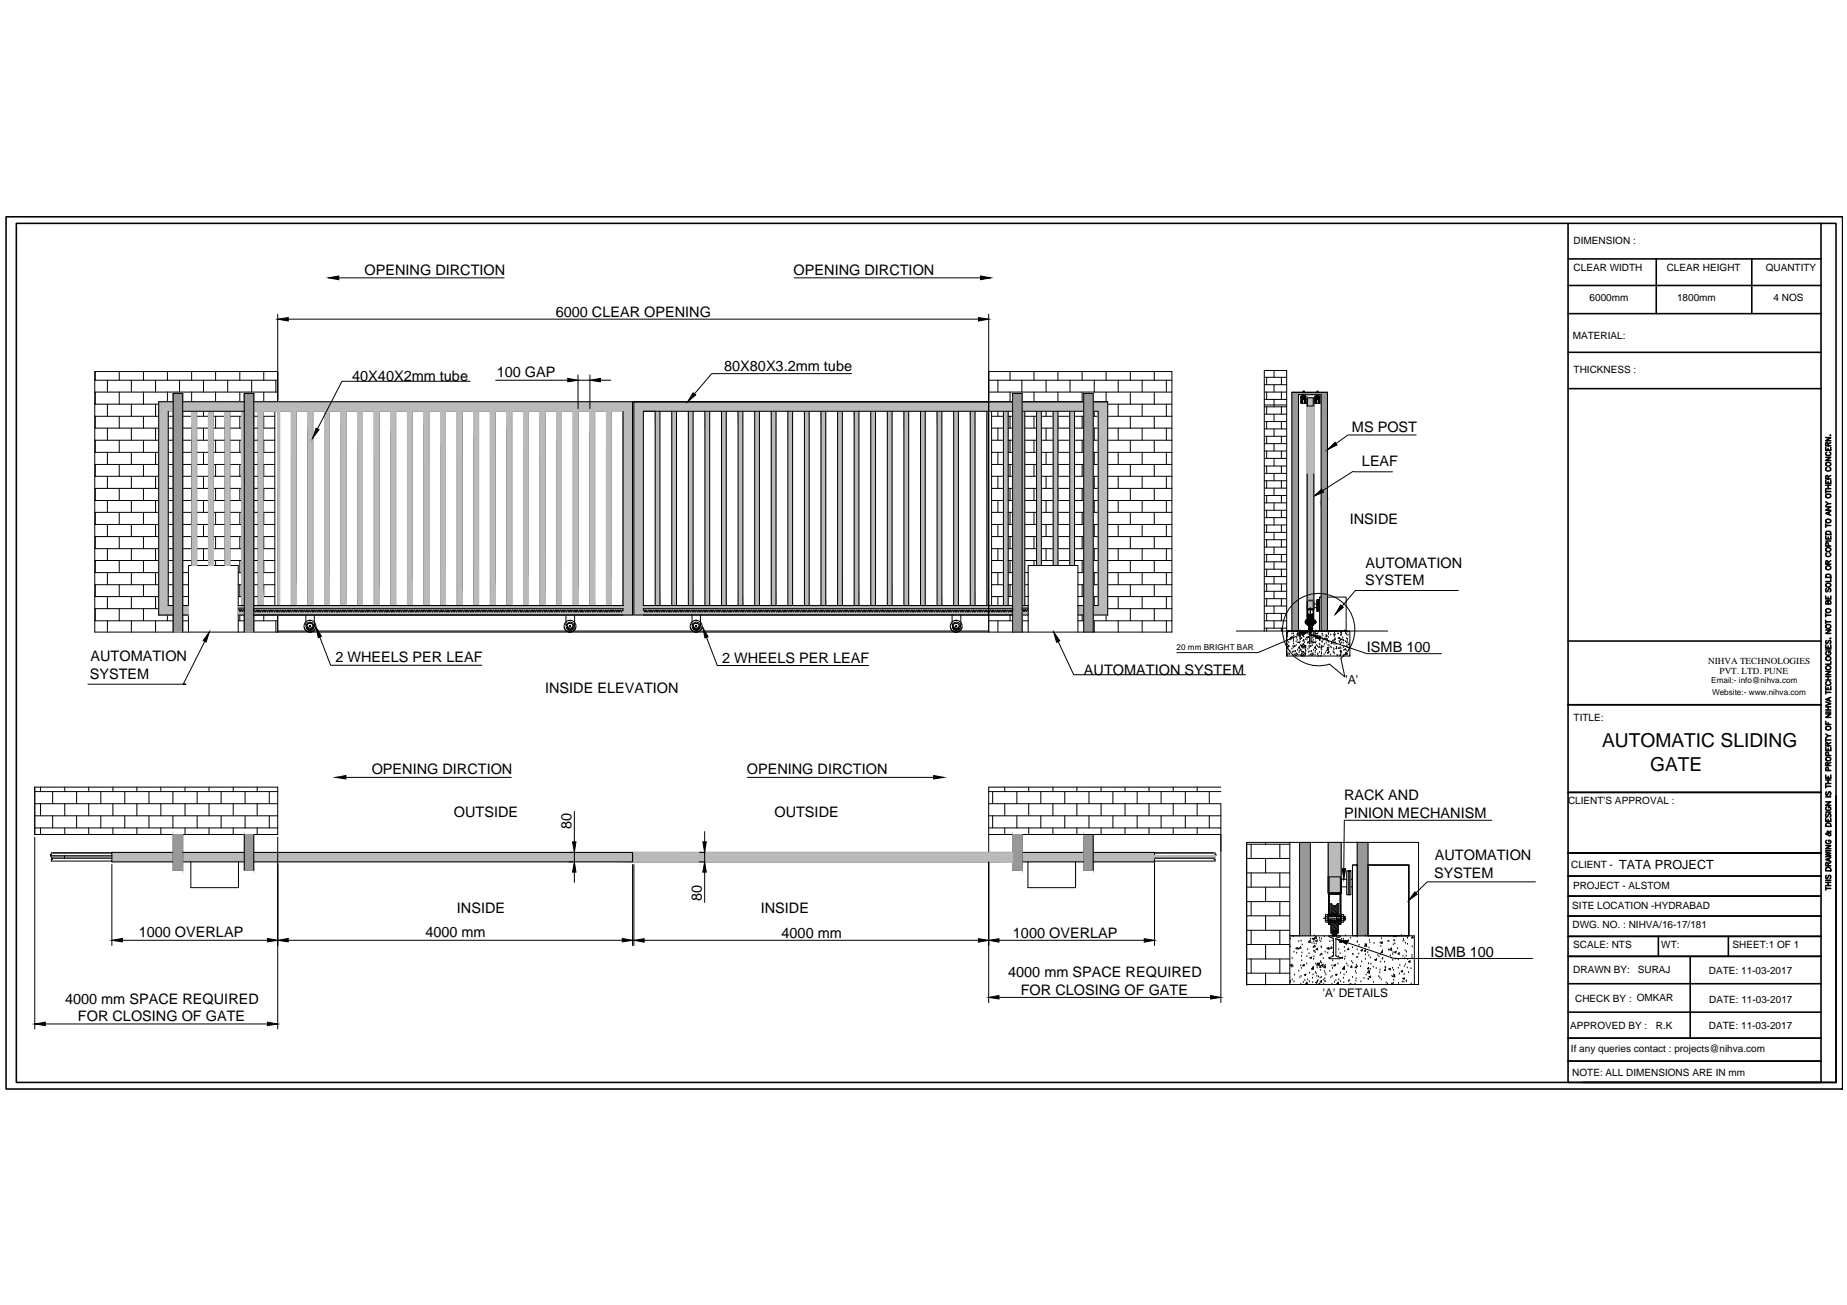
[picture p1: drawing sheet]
<svg xmlns="http://www.w3.org/2000/svg" width="297mm" height="210mm" viewBox="0 0 297 210" stroke-linecap="round" stroke-linejoin="round" font-family="sans-serif">
<defs><g id="words">
<g font-size="3.1">
<text x="257.6" y="120.2">AUTOMATIC SLIDING</text>
<text x="265.4" y="123.9">GATE</text>
</g>
<g font-size="2.3">
<text x="58.6" y="44.2">OPENING DIRCTION</text>
<text x="127.6" y="44.2">OPENING DIRCTION</text>
<text x="89.4" y="50.9">6000 CLEAR OPENING</text>
<text x="116.5" y="59.6">80X80X3.2mm tube</text>
<text x="56.6" y="61.3">40X40X2mm tube</text>
<text x="79.9" y="60.7">100 GAP</text>
<text x="217.4" y="69.5">MS POST</text>
<text x="219" y="75">LEAF</text>
<text x="217.1" y="84.2">INSIDE</text>
<text x="219.5" y="94.1">SYSTEM</text>
<text x="219.6" y="91.3">AUTOMATION</text>
<text x="14.6" y="106.4">AUTOMATION</text>
<text x="53.9" y="106.5">2 WHEELS PER LEAF</text>
<text x="116.1" y="106.6">2 WHEELS PER LEAF</text>
<text x="219.8" y="104.9">ISMB 100</text>
<text x="14.4" y="109.2">SYSTEM</text>
<text x="87.7" y="111.5">INSIDE ELEVATION</text>
<text x="174.3" y="108.5">AUTOMATION SYSTEM</text>
<text x="59.8" y="124.6">OPENING DIRCTION</text>
<text x="120.1" y="124.6">OPENING DIRCTION</text>
<text x="73" y="131.4">OUTSIDE</text>
<text x="124.5" y="131.4">OUTSIDE</text>
<text x="216.2" y="128.7">RACK AND</text>
<text x="216.2" y="131.6">PINION MECHANISM</text>
<text x="91.9" y="133.4" transform="rotate(-90 91.9 133.4)">80</text>
<text x="230.6" y="141.2">SYSTEM</text>
<text x="230.8" y="138.4">AUTOMATION</text>
<text x="73.5" y="146.8">INSIDE</text>
<text x="112.9" y="144.9" transform="rotate(-90 112.9 144.9)">80</text>
<text x="122.3" y="146.8">INSIDE</text>
<text x="22.3" y="150.8">1000 OVERLAP</text>
<text x="68.4" y="150.8">4000 mm</text>
<text x="125.7" y="150.8">4000 mm</text>
<text x="162.9" y="150.8">1000 OVERLAP</text>
<text x="230" y="154">ISMB 100</text>
<text x="10.5" y="161.4">4000 mm SPACE REQUIRED</text>
<text x="162.1" y="157.2">4000 mm SPACE REQUIRED</text>
<text x="164.2" y="160">FOR CLOSING OF GATE</text>
<text x="12.5" y="164.2">FOR CLOSING OF GATE</text>
</g>
<g font-size="2">
<text x="216.4" y="110">'A'</text>
<text x="260.4" y="139.8">TATA PROJECT</text>
</g>
<text font-size="1.9" x="212.8" y="160.4">'A' DETAILS</text>
<g font-size="1.6">
<text x="253.1" y="39.2">DIMENSION :</text>
<text x="253.1" y="43.6">CLEAR WIDTH</text>
<text x="268.1" y="43.6">CLEAR HEIGHT</text>
<text x="284" y="43.6">QUANTITY</text>
<text x="255.7" y="48.4">6000mm</text>
<text x="269.7" y="48.4">1800mm</text>
<text x="285.2" y="48.4">4 NOS</text>
<text x="252.9" y="54.5">MATERIAL:</text>
<text x="253.1" y="60">THICKNESS :</text>
<text x="253.1" y="116">TITLE:</text>
<text x="252.2" y="129.4">CLIENT'S APPROVAL :</text>
<text x="252.7" y="139.6">CLIENT -</text>
<text x="253" y="143">PROJECT - ALSTOM</text>
<text x="252.9" y="146.2">SITE LOCATION -HYDRABAD</text>
<text x="252.9" y="149.3">DWG. NO. : NIHVA/16-17/181</text>
<text x="253" y="152.5">SCALE: NTS</text>
<text x="267.2" y="152.4">WT:</text>
<text x="278.6" y="152.5">SHEET:1 OF 1</text>
<text x="253" y="156.6">DRAWN BY:</text>
<text x="253.3" y="161.1">CHECK BY : OMKAR</text>
<text x="263.4" y="156.5">SURAJ</text>
<text x="274.8" y="156.7">DATE: 11-03-2017</text>
<text x="274.9" y="161.3">DATE: 11-03-2017</text>
<text x="252.5" y="165.5">APPROVED BY :</text>
<text x="266.3" y="165.5">R.K</text>
<text x="274.8" y="165.5">DATE: 11-03-2017</text>
<text x="252.6" y="169.2">If any queries contact : projects@nihva.com</text>
<text x="252.9" y="173">NOTE: ALL DIMENSIONS ARE IN mm</text>
</g>
<g font-size="1.5">
<text x="274.7" y="106.8">NIHVA TECHNOLOGIES</text>
<text x="276.5" y="108.4">PVT. LTD. PUNE</text>
</g>
<g font-size="1.3">
<text x="189.2" y="104.5">20 mm BRIGHT BAR</text>
<text x="275.2" y="109.8">Email:- info@nihva.com</text>
<text x="275.3" y="111.8">Website:- www.nihva.com</text>
</g>
</g></defs>
<!-- layer: object -->
<g fill="none" stroke="#000" stroke-width=".16">
<path d="M207.8 63.1h5.7M209.2 63.7h.8v1.2h-.8zM209.3 63.7l-.1 .1M209.4 63.7l-.2 .2M209.5 63.7l-.3 .3M209.5 63.8l-.3 .2M209.5 63.9l-.3 .3M209.5 64l-.3 .2M209.5 64.1l-.3 .2M209.5 64.2l-.3 .2M209.5 64.2l-.3 .3M209.5 64.4l-.3 .2"/>
<path d="M209.5 64.5l-.3 .2M209.5 64.5l-.3 .3M209.5 64.6l-.2 .3M209.5 64.8l-.2 .1M209.5 64.8v.1M209.8 63.7v.1M209.9 63.7l-.1 .2M210 64.9h.1M210 63.7l-.2 .3M210 63.8l-.2 .3M210 63.9l-.2 .3M210 64l-.2 .2"/>
<path d="M210 64.1l-.2 .3M210 64.2l-.2 .3M210 64.3l-.2 .2M210 64.4l-.2 .2M210 64.5l-.2 .3M210 64.6l-.2 .2M210 64.7l-.2 .2M210 64.8l-.1 .1M210.2 64h.1M210.2 64h1.1v1.4h-1.1zM210.3 64h.9v1.3h-.9zM210.3 64h-.1"/>
<path d="M210.3 64.1l-.1 .1M210.3 64.3h-.1M210.3 64l-.1 .1M210.3 64.2l-.1 .1M210.3 64.3l-.1 .1M210.3 64.4l-.1 .1M210.3 64.5h-.1M210.3 64.5l-.1 .1M210.3 64.6h-.1M210.3 64.6l-.1 .1M210.3 64.7l-.1 .1M210.3 64.8l-.1 .1"/>
<path d="M210.3 64.9h-.1M210.3 64.9l-.1 .1M210.3 65l-.1 .1M210.3 65.1l-.1 .1M210.3 65.2h-.1M210.3 65.2l-.1 .1M210.3 65.3h-.1M210.3 65.3v.1M210.4 64h-.2M210.4 64h.1M210.4 65.3l-.1 .1M210.4 65.3v.1"/>
<path d="M210.5 64h-.1M210.6 64h-.1M210.6 65.3l-.2 .1M210.6 65.3v.1M210.7 64h-.1M210.7 64h.1M210.7 65.3l-.1 .1M210.7 65.3v.1M210.8 64h-.1M210.8 65.3l-.1 .1M210.9 64h-.1M210.9 65.3l-.1 .1"/>
<path d="M210.9 65.3v.1M210.9 64h.1M211 64h-.1M211 65.3l-.1 .1M211 65.3v.1M211.1 64h-.1M211.1 65.3l-.1 .1M211.2 64h-.1M211.2 65.3l-.1 .1M211.2 64h.1M211.3 64h-.1M211.3 64l-.1 .1"/>
<path d="M211.3 64.1h-.1M211.3 64.1l-.1 .1M211.3 64.2h-.1M211.3 64.2l-.1 .1M211.3 64.3l-.1 .1M211.3 64.4h-.1M211.3 64.4l-.1 .1M211.3 64.5h-.1M211.3 64.6l-.1 .1M211.3 64.5l-.1 .1M211.3 64.7h-.1M211.3 64.7l-.1 .1"/>
<path d="M211.3 64.8l-.1 .1M211.3 64.9l-.1 .1M211.3 65h-.1M211.3 65l-.1 .1M211.3 65.1h-.1M211.3 65.1l-.1 .1M211.3 65.2l-.1 .1M211.3 65.2l-.1 .2M211.3 65.3l-.1 .1M211.3 65.3v.1M211.5 63.7h.8v1.2h-.8zM211.5 63.7v.1"/>
<path d="M211.6 63.7l-.1 .2M211.7 63.7l-.2 .3M211.7 64l-.2 .2M211.7 64.2l-.2 .2M211.7 64.5l-.2 .2M211.7 64.8l-.1 .1M211.7 63.8l-.2 .2M211.7 63.9l-.2 .3M211.7 64.1l-.2 .2M211.7 64.2l-.2 .3M211.7 64.4l-.2 .2M211.7 64.5l-.2 .3"/>
<path d="M211.7 64.6l-.2 .3M211.7 64.8v.1M212.1 63.7l-.1 .1M212.2 63.7l-.2 .2M212.3 64.9h.1M212.3 63.7l-.3 .3M212.3 63.9l-.3 .3M212.3 64.1l-.3 .3M212.3 64.2l-.3 .3M212.3 63.8l-.3 .3M212.3 64l-.3 .2M212.3 64.3l-.3 .2"/>
<path d="M212.3 64.4l-.3 .2M212.3 64.5l-.3 .3M212.3 64.6l-.3 .2M212.3 64.7l-.3 .2M212.3 64.8l-.1 .1M210 99.8v.5M210 99.7v.6M210 99.8h.2v.6h-.2M210 99.9h.2M210.2 99.7v.7zM210.2 96.5h.1M210.2 96.5h1.1v1.5h-1.1z"/>
<path d="M210.2 99.9h1M210.3 96.6h.9v1.3h-.9zM210.3 99.9h.1l-.1-1.8h.9v1.8M210.3 96.5l-.1 .1M210.3 96.7l-.1 .1M210.3 96.8h-.1M210.3 96.8l-.1 .1M210.3 97.1l-.1 .1M210.3 96.9l-.1 .1M210.3 97l-.1 .1M210.3 97.4l-.1 .1M210.3 97.1h-.1"/>
<path d="M210.3 97.7l-.1 .1M210.3 97.2l-.1 .1M210.3 97.3l-.1 .1M210.3 97.4h-.1M210.3 97.5l-.1 .1M210.3 97.6l-.1 .1M210.3 97.7h-.1M210.3 97.8l-.1 .1M210.3 97.9l-.1 .1M210.3 99.8l.1 .1M210.3 98.2h-.1M210.3 98.5l-.1 .1"/>
<path d="M210.3 98.3h-.1M210.3 98.6l-.1 .1M210.3 98.8l-.1 .1M210.3 98.1l-.1 .1M210.3 98.3l-.1 .1M210.3 98.4l-.1 .1M210.3 98.5h-.1M210.3 98.7h-.1M210.3 98.8h-.1M210.3 98.9l-.1 .1M210.3 99h-.1M210.3 99l-.1 .1"/>
<path d="M210.3 99.1l-.1 .1M210.3 99.2l-.1 .1M210.3 99.3h-.1M210.3 99.3l-.1 .1M210.3 99.4l-.1 .1M210.3 99.5l-.1 .1M210.3 99.6h-.1M210.3 99.6l-.1 .1M210.3 99.7l-.1 .1M210.3 99.8l-.1 .1M210.4 96.5l-.2 .2M210.4 99.8h.1"/>
<path d="M210.4 98l-.2 .1M210.4 96.5v.1M210.4 97.9l-.1 .1M210.4 99.3l.4 .4M210.4 99.2l.5 .5M210.4 99.1l.6 .6M210.4 99l.7 .6M210.4 98.9l.7 .6M210.4 97.9v.1M210.4 99.6l.1 .1M210.4 99.6l.2 .1M210.4 99.4l.3 .3"/>
<path d="M210.5 98.8l-.1 1.1-.1-.1M210.5 98.8h.1M210.5 96.5l-.1 .1M210.5 98l-.1 .1M210.5 98.8l.2 .2 .2-.2M210.6 96.5l-.1 .1M210.6 97.9l-.2 .2M210.6 97.9l-.1 .2M210.7 96.5l-.1 .1M210.7 98l-.1 .1M210.7 96.5v.1M210.7 97.9l-.1 .1"/>
<path d="M210.7 99l.4 .4M210.7 97.9v.2M210.8 98l-.1 .1M210.8 96.5l-.1 .1M210.8 99l.3 .3M210.9 99.9h.1M210.9 96.5l-.1 .1M210.9 97.9l-.2 .1M210.9 99l.2 .2M210.9 97.9l-.1 .2M210.9 99.9l.1 .3M210.9 99.9h.3"/>
<path d="M210.9 96.5v.1M210.9 99l.2 .1M211 96.5l-.1 .1M211 97.9l-.1 .1M211 98.9l.1 .1M211 98l-.1 .1M211 98.8h.1M211 98.8l.1 1.1h-.2M211 97.9l-.1 .2M211.1 99.9h.1M211.1 96.5l-.1 .1M211.1 97.9l-.1 .1"/>
<path d="M211.2 99.9l-.1-.1 .1 .1M211.2 96.5l-.1 .1M211.2 97.9l-.2 .2M211.2 99.8h.1M211.2 99.8h-.1M211.2 99.7l.1 .7zM211.2 96.5v.1M211.2 98v.1M211.2 98.1v.1M211.2 98.2h.1M211.2 98.2v.1M211.2 98.3v.1"/>
<path d="M211.2 98.4v.1M211.2 98.5h.1M211.2 98.5v.1M211.2 98.6v.1M211.2 98.7h.1M211.2 98.7v.1M211.2 98.8v.1M211.2 98.9v.1M211.2 99h.1M211.2 99v.1M211.2 99.1v.1M211.2 99.2v.1"/>
<path d="M211.2 99.3h.1M211.2 99.3v.1M211.2 99.4v.1M211.2 99.5v.1M211.2 99.6h.1M211.2 99.6v.1M211.2 99.7v.1M211.2 99.9h.1M211.3 98h.1M211.3 96.6h-.1M211.3 96.6l-.1 .1M211.3 96.7l-.1 .1"/>
<path d="M211.3 96.8h-.1M211.3 96.8l-.1 .1M211.3 96.9h-.1M211.3 96.9l-.1 .1M211.3 97l-.1 .1M211.3 97.5h-.1M211.3 97.1h-.1M211.3 97.1l-.1 .1M211.3 97.2h-.1M211.3 97.2l-.1 .1M211.3 97.3l-.1 .1M211.3 97.4h-.1"/>
<path d="M211.3 97.4l-.1 .1M211.3 97.5l-.1 .1M211.3 97.6h-.1M211.3 97.8l-.1 .1M211.3 97.6l-.1 .1M211.3 97.7l-.1 .1M211.3 97.8h-.1M211.3 97.9l-.2 .2M211.3 97.9l-.1 .2M211.3 99.8v.5M211.3 99.7v.5M211.3 99.8h.2"/>
<path d="M211.3 99.9h.3M211.5 99.7v.6M211.5 99.8v.5M211.5 99.9h.1M211.6 99.9h.1M211.6 99.9v.3M211.6 99.9v.3h-.3M206.9 101.5h8.1M210 100.2h.2M210.2 100.3h.2l-.1-.1v.3h.1M210.2 100.2h1v.1l-.1-.1 .1 .1M210.3 100.2h-.1"/>
<path d="M210.3 100.3h.1M210.3 100.6l.1-.1v.1M210.3 100.3l-.1 .1M210.3 100.4h-.1M210.3 100.4l-.1 .1M210.3 100.5v.1M210.4 100.6h.1M210.4 100.2h.1M210.4 100.3v-.1v.1M210.4 100.7l.4 .4-.2 .2M210.4 100.5l.7 .6M210.4 100.4l.7 .6"/>
<path d="M210.4 100.2l.1 1M210.4 100.6h-.2v-2.6h1v2.6h-.1M210.4 101.2h.1M210.4 101.1l.2 .1M210.4 101l.2 .1M210.4 100.9l.3 .2-.1 .1M210.5 101.2h.1M210.5 101.3h.1M210.5 100.2h.1M210.6 100.4l.5 .5M210.6 100.2h.1M210.7 100.4l.4 .4"/>
<path d="M210.8 100.4l.3 .3M210.8 101.1l-.2 .3M210.9 100.2h.1M210.9 100.4l.2 .2M210.9 101.1l-.3 .4M210.9 101.2l-.2 .3M210.9 101.4v.1M210.9 101.3l-.2-.2-.2 .2M210.9 101.3l-.2 .2M210.9 101.4l-.1 .1M211 100.2h.1M211 101.2h.1"/>
<path d="M211 101.3h.1M211.1 100.3h.1M211.1 100.2l.1 .1-.1-.1v1l-.7-.6M211.2 100.2h.1M211.2 100.2v.3l-.2-.1M211.2 100.4l-.1 .2v-.1M211.2 100.3v.1M211.2 100.4h.1M211.2 100.5v.1M211.3 100.2v.1M211.3 100.4h.2M209 135.5v15"/>
<path d="M210.7 135.5v15M218.3 135.5v15M220 135.5v15M213.1 147.3v.9M213.2 147.1v.9M213.2 148v.3M213.2 147.1h.4v1.2h-.4M213.2 147.4h.4M213.2 148h.4M213.6 147h.1v1.4h-.1zM213.6 140.9h2.1v2.8h-2.1zM213.6 140.9v.1"/>
<path d="M213.7 148.2l.1-.1 .1 .1M213.7 147.3l.1-.1 .2 .2M213.7 148h1.9M213.7 148h.1M213.7 141h1.9v2.6h-1.9zM213.7 143.7v.1M213.7 140.9l-.1 .1M213.7 141.2l-.1 .1M213.7 141.3l-.1 .1M213.7 141.4l-.1 .1M213.7 141.5l-.1 .1M213.7 141.6l-.1 .2"/>
<path d="M213.7 141.7l-.1 .1M213.7 141.8l-.1 .2M213.7 142l-.1 .1M213.7 142.1l-.1 .1M213.7 142.2l-.1 .1M213.7 142.3l-.1 .1M213.7 142.4l-.1 .2M213.7 142.5l-.1 .1M213.7 142.6l-.1 .2M213.7 142.8l-.1 .1M213.7 142.9l-.1 .1M213.7 143l-.1 .1"/>
<path d="M213.7 143.1l-.1 .1M213.7 143.2l-.1 .2M213.7 143.3l-.1 .2M213.7 143.5l-.1 .1M213.7 143.6l-.1 .1M213.8 147.3l.1 .1M213.8 147.4v-3.6h1.7v3.6M213.8 144l-.1 .1M213.8 144.1l-.1 .1M213.8 144.3l-.1 .1M213.8 144.4l-.1 .1M213.8 144.5l-.1 .1"/>
<path d="M213.8 144.7l-.1 .1M213.8 144.8l-.1 .1M213.8 144.9l-.1 .2M213.8 145.1l-.1 .1M213.8 145.2l-.1 .2M213.8 145.4l-.1 .1M213.8 145.5l-.1 .2M213.8 145.7l-.1 .1M213.8 145.8l-.1 .1M213.8 146l-.1 .1M213.8 146.1l-.1 .1M213.8 146.2l-.1 .1"/>
<path d="M213.8 146.4l-.1 .1M213.8 146.5l-.1 .1M213.8 146.6l-.1 .2M213.8 146.8l-.1 .1M213.8 146.9l-.1 .2M213.8 147.1l-.1 .1M213.8 148.2l-.1 .1M213.8 148.3l-.1 .1M213.8 148.5l-.1 .1M213.8 148.6l-.1 .1M213.8 148.2h.1M213.8 148l.2 .2"/>
<path d="M213.8 147.2l.2 .2M213.8 147.4v-.1l-.1 .1h1.9M213.8 148.7l.2-.1v.1M213.8 143.6l-.1 .1M213.9 143.7l-.2 .3M213.9 140.9l-.3 .3M213.9 147.2l.1 .1M213.9 148l.1 .2M214 148.7h.1M214 140.9l-.2 .1M214 143.6l-.2 .1M214 147.2v.1"/>
<path d="M214 148.2l-.2-.2v.6h.2M214 143.7l-.1 .1M214 148v2.1M214 149l.7 .7-.5 .5M214 148.8l1.2 1.2M214 148.6l1.2 1.2M214 148.4l1.2 1.2M214 150l.1 .1M214 146.3l.8 .7M214 146.1l1 .9M214 145.9l1.2 1.1M214 145.7l1.2 1.2"/>
<path d="M214 145.4l1.2 1.3M214 147.2h.1M214 148.7h-.3v-5h1.9v5h-.4M214 149.9l.2 .1M214 149.7l.2 .2M214 149.5l.4 .3M214 149.3l.5 .4M214 148l.1 .1M214 146.9l.1 .1M214 146.7l.3 .3M214 146.5l.5 .5M214.1 145.3l-.1 2.1"/>
<path d="M214.1 147.4h.1M214.1 140.9l-.1 .1M214.1 143.6l-.2 .1M214.1 150.1h.1M214.1 148l.1 .1M214.2 143.6l-.2 .1M214.2 148v.1M214.2 140.9l-.1 .1M214.2 147.4h.1M214.2 148.4l1 1M214.2 148l.1 .1M214.3 143.6l-.3 .2"/>
<path d="M214.3 140.9l-.1 .1M214.3 147.4h.1M214.3 148l.1 .1M214.4 150.4l-.1 .1M214.4 143.6l-.2 .2M214.4 143.7l-.1 .1M214.4 140.9l-.1 .1M214.5 148.4l.7 .8M214.5 143.6l-.1 .1M214.5 145.7l.7 .8M214.5 143.7v.1M214.5 140.9l-.1 .1"/>
<path d="M214.5 149.7l-.3 .3M214.6 143.6l-.1 .1M214.7 148.4l.5 .6M214.7 140.9l-.2 .1M214.7 145.7l.5 .5M214.8 143.6l-.2 .1M214.8 140.9l-.2 .1M214.8 149.8l-.5 .5M214.8 143.6l-.2 .2M214.9 149.8l-.6 .6M214.9 147.4h.1M214.9 148.4l.3 .3"/>
<path d="M214.9 148v.1M214.9 140.9l-.1 .1M214.9 145.7l.3 .3M214.9 147.4l.1 .7M214.9 150.4l.1 .1M215 149.9l-.6 .5M215 147.5h.6M215 143.6l-.3 .2M215 147.9h.6M215 147.4h.1M215 150l-.5 .5M215 140.9l-.1 .1"/>
<path d="M215 145.6l.2 .2M215 150.3l-.2 .2M215.1 150.1l-.5 .4M215.1 148v.1M215.1 147.4h.1M215.1 150a.51 .51 0 0 0-.5-.3 .51 .51 0 0 0-.5 .4M215.1 148.4l.1 .1M215.1 143.6l-.2 .2M215.1 140.9l-.1 .1M215.1 145.4l.1 .2M215.1 150v.1M215.1 145.3a.53 .53 0 0 1-.5 .4 .53 .53 0 0 1-.5-.4l.1 .1"/>
<path d="M215.1 150.1h.1M215.2 148l.2 .2M215.2 145.3v.1M215.2 147.4h.1M215.2 147.2l.3 .2M215.2 145.4v2M215.2 148.1v2M215.2 143.6l-.2 .2M215.2 148.2h.1M215.2 148.1l.1 .1M215.2 140.9l-.1 .1M215.2 147.3l.1 .1"/>
<path d="M215.2 147.3l.2 .1M215.3 148l.2 .2M215.3 147.2l.2 .2M215.3 143.6l-.1 .1M215.3 148.6v.1M215.3 148.6h.1M215.3 140.9l-.1 .1M215.4 148l.1 .1M215.4 147.2l.1 .1M215.4 143.7l-.1 .1M215.4 143.6l-.3 .2M215.5 148.6l-.2 .1"/>
<path d="M215.5 148v.1M215.5 140.9l-.2 .1M215.5 148h.1M215.5 148v.6h-.3M215.6 143.7l-.2 .1M215.6 140.9l-.2 .1M215.6 147h.1v1.4h-.1zM215.6 143.8l-.1 .1M215.6 143.9l-.1 .1M215.6 144l-.1 .2M215.6 144.2l-.1 .1M215.6 144.3l-.1 .2"/>
<path d="M215.6 144.5l-.1 .1M215.6 144.6l-.1 .2M215.6 144.8l-.1 .1M215.6 144.9l-.1 .1M215.6 145.1l-.1 .1M215.6 145.2l-.1 .1M215.6 145.3l-.1 .1M215.6 145.5l-.1 .1M215.6 145.6l-.1 .1M215.6 145.7l-.1 .2M215.6 145.9l-.1 .1M215.6 146l-.1 .2"/>
<path d="M215.6 146.2l-.1 .1M215.6 146.3l-.1 .2M215.6 146.5l-.1 .1M215.6 146.6l-.1 .1M215.6 146.8l-.1 .1M215.6 146.9l-.1 .1M215.6 147l-.1 .1M215.6 147.2l-.1 .1M215.6 147.3l-.1 .1M215.6 148l-.1 .2M215.6 148.2l-.1 .1M215.6 148.3l-.1 .1"/>
<path d="M215.6 148.4l-.1 .2M215.6 148.6l-.1 .1M215.6 143.7h.1M215.7 141.8l-.1 .1M215.7 142l-.1 .1M215.7 142.3l-.1 .1M215.7 142.4l-.1 .2M215.7 142.8l-.1 .1M215.7 142.9l-.1 .1M215.7 143l-.1 .2M215.7 143.1l-.1 .1M215.7 141l-.1 .1"/>
<path d="M215.7 141.1l-.1 .1M215.7 141.2l-.1 .1M215.7 141.3l-.1 .1M215.7 141.4l-.1 .1M215.7 141.5l-.1 .1M215.7 141.6l-.1 .2M215.7 141.9l-.1 .1M215.7 142.1l-.1 .1M215.7 142.2l-.1 .2M215.7 142.6l-.1 .1M215.7 142.7l-.1 .1M215.7 143.2l-.1 .2"/>
<path d="M215.7 143.4l-.1 .1M215.7 143.5l-.3 .2M215.7 143.6l-.2 .1M215.7 147.3v.9M215.8 147.1l-.1 .9M215.8 148v.3M215.8 148.3h.3M215.8 147.4h.3M215.8 148h.3M215.8 147.1h.3M216 147.1l.1 .9M216 148v.3"/>
<path d="M216.1 147.4h.2M216.1 147.5h.2M216.1 148h.2M216.1 147.9h.2M216.1 147.3v.9M216.3 147.4v.6M216.3 147.4v.1M216.3 147.5v.4M216.3 147.9v.1"/>
<circle cx="210.7" cy="101.3" r=".19"/>
<circle cx="214.6" cy="150.1" r=".4"/>
</g>
<!-- layer: 0 -->
<g fill="#bababa" stroke="#bababa" stroke-width=".16">
<path d="M8.2 137.7h9.8z"/>
<path d="M8.2 137.7h9.8v.3z"/>
<path d="M185.7 137.7h9.8z"/>
<path d="M185.7 137.7h9.8l-.2 .3z"/>
<path d="M159 97.4v1.5h3.9zM159 97.4h3.9v1.5z"/>
<path d="M137.4 66.2v31.2h.7zM137.4 66.2h.7v31.2z"/>
<path d="M134.7 66.2v31.2h.8zM134.7 66.2h.8v31.2z"/>
<path d="M132 66.2v31.2h.8zM132 66.2h.8v31.2z"/>
<path d="M129.4 66.2v31.2h.7zM129.4 66.2h.7v31.2z"/>
<path d="M126.7 66.2v31.2h.8zM126.7 66.2h.8v31.2z"/>
<path d="M124 66.2v31.2h.8zM124 66.2h.8v31.2z"/>
<path d="M121.4 66.2v31.2h.7zM121.4 66.2h.7v31.2z"/>
<path d="M118.7 66.2v31.2h.8zM118.7 66.2h.8v31.2z"/>
<path d="M116 66.2v31.2h.8zM116 66.2h.8v31.2z"/>
<path d="M113.4 66.2v31.2h.7zM113.4 66.2h.7v31.2z"/>
<path d="M110.7 66.2v31.2h.8zM110.7 66.2h.8v31.2z"/>
<path d="M108 66.2v31.2h.8zM108 66.2h.8v31.2z"/>
<path d="M105.4 66.2v31.2h.7zM105.4 66.2h.7v31.2z"/>
<path d="M148 66.2v31.2h.8zM148 66.2h.8v31.2z"/>
<path d="M145.4 66.2v31.2h.7zM145.4 66.2h.7v31.2z"/>
<path d="M142.7 66.2v31.2h.8zM142.7 66.2h.8v31.2z"/>
<path d="M140 66.2v31.2h.8zM140 66.2h.8v31.2z"/>
<path d="M161.4 66.2v31.2h.7zM161.4 66.2h.7v31.2z"/>
<path d="M158.7 66.2v31.2h.3zM158.7 66.2h.3v31.2z"/>
<path d="M156 66.2v31.2h.8zM156 66.2h.8v31.2z"/>
<path d="M153.4 66.2v31.2h.7zM153.4 66.2h.7v31.2z"/>
<path d="M150.7 66.2v31.2h.8zM150.7 66.2h.8v31.2z"/>
<path d="M101.9 64.6v1.6h57.1zM101.9 64.6h57.1v1.6z"/>
<path d="M101.9 66.2v31.2h1.6zM101.9 66.2h1.6v31.2z"/>
<path d="M101.9 97.4v1.5h57.1zM101.9 97.4h57.1v1.5z"/>
<path d="M173.4 97.4v1.5h.9zM173.4 97.4h.9v1.5z"/>
<path d="M164.4 97.4v1.5h1zM164.4 97.4h1v1.5z"/>
<path d="M175.8 64.6v1.6h2.3zM175.8 64.6h2.3v1.6z"/>
<path d="M176.6 66.2v31.2h1.5zM176.6 66.2h1.5v31.2z"/>
<path d="M175.8 97.4v1.5h2.3zM175.8 97.4h2.3v1.5z"/>
<path d="M159 64.6v1.6h3.9zM159 64.6h3.9v1.6z"/>
<path d="M164.4 66.2v31.2h.4zM164.4 66.2h.4v31.2z"/>
<path d="M166.7 66.2v24.8h.8zM166.7 66.2h.8v24.8z"/>
<path d="M169.4 66.2v24.8h.7zM169.4 66.2h.7v24.8z"/>
<path d="M172 66.2v24.8h.8zM172 66.2h.8v24.8z"/>
<path d="M164.4 64.6v1.6h9.9zM164.4 64.6h9.9v1.6z"/>
<path d="M213.6 135.5v5.4h2.1zM213.6 135.5h2.1v5.4z"/>
<path d="M213.7 141v2.6h1.9zM213.7 141h1.9v2.6z"/>
<path d="M18 137.1v1.5h9.9zM18 137.1h9.9v1.5z"/>
<path d="M175.8 137.1v1.5h9.9zM175.8 137.1h9.9v1.5z"/>
<path d="M164.4 137.1v1.5h9.9zM164.4 137.1h9.9v1.5z"/>
<path d="M40.8 137.1v1.5h60.9zM40.8 137.1h60.9v1.5z"/>
<path d="M29.4 137.1v1.5h9.9zM29.4 137.1h9.9v1.5z"/>
<path d="M210.3 64v1.3h.9zM210.3 64h.9v1.3z"/>
<path d="M210.2 65.4v31.1h1.1zM210.2 65.4h1.1v31.1z"/>
<path d="M210.3 96.6v1.3h.9zM210.3 96.6h.9v1.3z"/>
<path d="M8.3 138h9.7zM8.2 137.7l9.8 .3h-9.7z"/>
<path d="M210.3 96.6v1.3h.9zM210.3 96.6h.9v1.3z"/>
<path d="M185.7 138h9.6zM185.7 137.7l9.6 .3h-9.6z"/>
<path d="M40.8 97.4v1.5h3.9zM40.8 97.4h3.9v1.5z"/>
<path d="M65.5 66.2v31.2h.8zM65.5 66.2h.8v31.2z"/>
<path d="M68.2 66.2v31.2h.8zM68.2 66.2h.8v31.2z"/>
<path d="M70.9 66.2v31.2h.7zM70.9 66.2h.7v31.2z"/>
<path d="M73.5 66.2v31.2h.8zM73.5 66.2h.8v31.2z"/>
<path d="M76.2 66.2v31.2h.8zM76.2 66.2h.8v31.2z"/>
<path d="M78.9 66.2v31.2h.7zM78.9 66.2h.7v31.2z"/>
<path d="M81.5 66.2v31.2h.8zM81.5 66.2h.8v31.2z"/>
<path d="M84.2 66.2v31.2h.8zM84.2 66.2h.8v31.2z"/>
<path d="M86.9 66.2v31.2h.7zM86.9 66.2h.7v31.2z"/>
<path d="M89.5 66.2v31.2h.8zM89.5 66.2h.8v31.2z"/>
<path d="M92.2 66.2v31.2h.8zM92.2 66.2h.8v31.2z"/>
<path d="M94.9 66.2v31.2h.7zM94.9 66.2h.7v31.2z"/>
<path d="M97.5 66.2v31.2h.8zM97.5 66.2h.8v31.2z"/>
<path d="M54.9 66.2v31.2h.7zM54.9 66.2h.7v31.2z"/>
<path d="M57.5 66.2v31.2h.8zM57.5 66.2h.8v31.2z"/>
<path d="M60.2 66.2v31.2h.8zM60.2 66.2h.8v31.2z"/>
<path d="M62.9 66.2v31.2h.7zM62.9 66.2h.7v31.2z"/>
<path d="M41.5 66.2v31.2h.8zM41.5 66.2h.8v31.2z"/>
<path d="M44.7 66.2v31.2h.3zM44.7 66.2h.3v31.2z"/>
<path d="M46.9 66.2v31.2h.7zM46.9 66.2h.7v31.2z"/>
<path d="M49.5 66.2v31.2h.8zM49.5 66.2h.8v31.2z"/>
<path d="M52.2 66.2v31.2h.8zM52.2 66.2h.8v31.2z"/>
<path d="M44.7 64.6v1.6h57zM44.7 64.6h57v1.6z"/>
<path d="M100.2 66.2v31.2h1.5zM100.2 66.2h1.5v31.2z"/>
<path d="M44.7 97.4v1.5h57zM44.7 97.4h57v1.5z"/>
<path d="M29.4 97.4v1.5h.9zM29.4 97.4h.9v1.5z"/>
<path d="M101.9 137.1v1.5h61zM101.9 137.1h61v1.5z"/>
<path d="M38.3 97.4v1.5h1zM38.3 97.4h1v1.5z"/>
<path d="M25.5 64.6v1.6h2.4zM25.5 64.6h2.4v1.6z"/>
<path d="M25.5 66.2v31.2h1.6zM25.5 66.2h1.6v31.2z"/>
<path d="M25.5 97.4v1.5h2.4zM25.5 97.4h2.4v1.5z"/>
<path d="M40.8 64.6v1.6h3.9zM40.8 64.6h3.9v1.6z"/>
<path d="M38.9 66.2v31.2h.4zM38.9 66.2h.4v31.2z"/>
<path d="M36.2 66.2v24.8h.8zM36.2 66.2h.8v24.8z"/>
<path d="M33.5 66.2v24.8h.8zM33.5 66.2h.8v24.8z"/>
<path d="M30.9 66.2v24.8h.7zM30.9 66.2h.7v24.8z"/>
<path d="M29.4 64.6v1.6h9.9zM29.4 64.6h9.9v1.6z"/>
</g>
<!-- layer: center -->
<path d="M210.7 97.7v4.4M209.8 100.1h1.9M212.8 147.7h3.7" fill="none" stroke="#000" stroke-width=".16"/>
<!-- layer: 0 -->
<g fill="none" stroke="#000" stroke-width=".16">
<path d="M15.3 59.8v1.4M19.2 59.8v1.4M23.1 59.8v1.4M26.9 59.8v1.4M30.8 59.8v1.4M34.7 59.8v1.4M38.6 59.8v1.4M42.4 59.8v1.4M44.7 59.8h-29.5v41.9h173.3v-41.9h-29.5M44.7 50.5v51.2M46.4 51.3h111M54.5 44.7h26.6"/>
<path d="M127.7 44.7h30M159 50.5v51.2M162.4 59.8v1.4M166.3 59.8v1.4M170.1 59.8v1.4M174 59.8v1.4M177.9 59.8v1.4M181.8 59.8v1.4M185.6 59.8v1.4M204.9 59.6v1.1M15.2 61.2h29.5M15.2 63.1h29.5"/>
<path d="M15.2 65h10.3M15.2 67h10.3M15.2 68.9h10.3M15.2 70.8h10.3M15.2 72.8h10.3M15.2 74.7h10.3M15.2 76.6h10.3M15.2 78.6h10.3M15.3 63.1v1.9M15.3 67v1.9M15.3 70.8v2M15.3 74.7v1.9"/>
<path d="M15.3 78.6v1.9M17.3 61.2v1.9M17.3 65v2M17.3 68.9v1.9M17.3 72.8v1.9M17.3 76.6v2M19.2 63.1v1.9M19.2 67v1.9M19.2 70.8v2M19.2 74.7v1.9M19.2 78.6v1.9M21.1 61.2v1.9"/>
<path d="M21.1 65v2M21.1 68.9v1.9M21.1 72.8v1.9M21.1 76.6v2M23.1 63.1v1.9M23.1 67v1.9M23.1 70.8v2M23.1 74.7v1.9M23.1 78.6v1.9M25 61.2v1.9M25 65v2M25 68.9v1.9"/>
<path d="M25 72.8v1.9M25 76.6v2M26.9 63.1v1.5M27.1 67h.8M27.1 68.9h.8M27.1 70.8h.8M27.1 72.8h.8M27.1 74.7h.8M27.1 76.6h.8M27.1 78.6h.8M27.9 64.6h-2.4v34.3h2.4M27.9 66.2h-.8v31.2h.8"/>
<path d="M28.9 61.2v1.9M29.4 64.6h9.9M29.4 67h1.5M29.4 68.9h1.5M29.4 70.8h1.5M29.4 72.8h1.5M29.4 74.7h1.5M29.4 76.6h1.5M29.4 78.6h1.5M29.4 66.2h9.9M30.8 63.1v1.5M30.8 67v1.9"/>
<path d="M30.8 70.8v2M30.8 74.7v1.9M30.8 78.6v1.9M30.9 66.2v24.8M31.6 67h1.9M31.6 68.9h1.9M31.6 70.8h1.9M31.6 72.8h1.9M31.6 74.7h1.9M31.6 76.6h1.9M31.6 78.6h1.9M31.6 66.2v24.8"/>
<path d="M32.7 61.2v1.9M32.7 66.2v.8M32.7 68.9v1.9M32.7 72.8v1.9M32.7 76.6v2M33.5 66.2v24.8M34.3 67h1.9M34.3 68.9h1.9M34.3 70.8h1.9M34.3 72.8h1.9M34.3 74.7h1.9M34.3 76.6h1.9"/>
<path d="M34.3 78.6h1.9M34.3 66.2v24.8M34.7 63.1v1.5M34.7 67v1.9M34.7 70.8v2M34.7 74.7v1.9M34.7 78.6v1.9M36.2 66.2v24.8M36.6 61.2v1.9M37 67h1.9M37 68.9h1.9M37 70.8h1.9"/>
<path d="M37 72.8h1.9M37 74.7h1.9M37 76.6h1.9M37 78.6h1.9M37 66.2v24.8M38.6 63.1v1.5M38.6 67v1.9M38.6 70.8v2M38.6 74.7v1.9M38.6 78.6v1.9M38.9 66.2v31.2M40.5 61.2v1.9"/>
<path d="M40.8 64.6h60.9v34.3h-60.9M40.8 67h.7M40.8 68.9h.7M40.8 70.8h.7M40.8 72.8h.7M40.8 74.7h.7M40.8 76.6h.7M40.8 78.6h.7M40.8 66.2h59.4v31.2h-59.4M41.5 66.2v31.2M42.3 67h1.9M42.3 68.9h1.9"/>
<path d="M42.3 70.8h1.9M42.3 72.8h1.9M42.3 74.7h1.9M42.3 76.6h1.9M42.3 78.6h1.9M42.3 66.2v31.2M42.4 63.1v1.5M42.4 67v1.9M42.4 70.8v2M42.4 74.7v1.9M42.4 78.6v1.9M44.2 66.2v31.2"/>
<path d="M44.4 61.2v1.9M45 66.2v31.2M46.9 66.2v31.2M47.6 66.2v31.2M49.5 66.2v31.2M50.3 66.2v31.2M52.2 66.2v31.2M53 66.2v31.2M54.9 66.2v31.2M55.6 66.2v31.2M57.5 66.2v31.2M58.3 66.2v31.2"/>
<path d="M60.2 66.2v31.2M61 66.2v31.2M62.9 66.2v31.2M63.6 66.2v31.2M65.5 66.2v31.2M66.3 66.2v31.2M68.2 66.2v31.2M69 66.2v31.2M70.9 66.2v31.2M71.6 66.2v31.2M73.5 66.2v31.2M74.3 66.2v31.2"/>
<path d="M75.6 61.3h-20.6l-3.9 7.7M76.2 66.2v31.2M77 66.2v31.2M78.9 66.2v31.2M79.6 66.2v31.2M79.7 61.2h11.6M81.5 66.2v31.2M82.3 66.2v31.2M84.2 66.2v31.2M85 66.2v31.2M86.9 66.2v31.2M87.6 66.2v31.2"/>
<path d="M89.5 66.2v31.2M90.3 66.2v31.2M92.2 66.2v31.2M93 61.2h1.9M93 60.3v5.4M93 66.2v31.2M94.9 60.3v5.4M94.9 66.2v31.2M95.6 66.2v31.2M96.6 61.2h1.6M97.5 66.2v31.2M98.3 66.2v31.2"/>
<path d="M105.4 66.2v31.2M106.1 66.2v31.2M108 66.2v31.2M108.8 66.2v31.2M110.7 66.2v31.2M111.5 66.2v31.2M113.4 66.2v31.2M114.1 66.2v31.2M116 66.2v31.2M116.8 66.2v31.2M118.7 66.2v31.2M119.5 66.2v31.2"/>
<path d="M121.4 66.2v31.2M122.1 66.2v31.2M124 66.2v31.2M124.8 66.2v31.2M126.7 66.2v31.2M127.5 66.2v31.2M129.4 66.2v31.2M130.1 66.2v31.2M132 66.2v31.2M132.8 66.2v31.2M134.7 66.2v31.2M135.5 66.2v31.2"/>
<path d="M136.9 60.1h-22.4l-2.8 3.3M137.4 66.2v31.2M138.1 66.2v31.2M140 66.2v31.2M140.8 66.2v31.2M142.7 66.2v31.2M143.5 66.2v31.2M145.4 66.2v31.2M146.1 66.2v31.2M148 66.2v31.2M148.8 66.2v31.2M150.7 66.2v31.2"/>
<path d="M151.5 66.2v31.2M153.4 66.2v31.2M154.1 66.2v31.2M156 66.2v31.2M156.8 66.2v31.2M158.7 66.2v31.2M159 61.2h29.5M159 63.1h29.5M159.5 67h1.9M159.5 68.9h1.9M159.5 70.8h1.9M159.5 72.8h1.9"/>
<path d="M159.5 74.7h1.9M159.5 76.6h1.9M159.5 78.6h1.9M159.5 66.2v31.2M160.5 61.2v1.9M160.5 66.2v.8M160.5 68.9v1.9M160.5 72.8v1.9M160.5 76.6v2M161.4 66.2v31.2M162.1 67h.8M162.1 68.9h.8"/>
<path d="M162.1 70.8h.8M162.1 72.8h.8M162.1 74.7h.8M162.1 76.6h.8M162.1 78.6h.8M162.1 66.2v31.2M162.4 63.1v1.5M162.4 67v1.9M162.4 70.8v2M162.4 74.7v1.9M162.4 78.6v1.9M162.9 64.6h-61v34.3h61"/>
<path d="M162.9 66.2h-59.4v31.2h59.4M164.3 61.2v1.9M164.4 64.6h9.9M164.4 66.2h9.9M164.8 67h1.9M164.8 68.9h1.9M164.8 70.8h1.9M164.8 72.8h1.9M164.8 74.7h1.9M164.8 76.6h1.9M164.8 78.6h1.9M164.8 66.2v31.2"/>
<path d="M166.3 63.1v1.5M166.3 67v1.9M166.3 70.8v2M166.3 74.7v1.9M166.3 78.6v1.9M166.7 66.2v24.8M167.5 67h1.9M167.5 68.9h1.9M167.5 70.8h1.9M167.5 72.8h1.9M167.5 74.7h1.9M167.5 76.6h1.9"/>
<path d="M167.5 78.6h1.9M167.5 66.2v24.8M168.2 61.2v1.9M168.2 66.2v.8M168.2 68.9v1.9M168.2 72.8v1.9M168.2 76.6v2M169.4 66.2v24.8M170.1 66.2v24.8v-.8h1.9M170.1 67h1.9M170.1 68.9h1.9M170.1 70.8h1.9"/>
<path d="M170.1 72.8h1.9M170.1 74.7h1.9M170.1 76.6h1.9M170.1 78.6h1.9M170.1 63.1v1.5M172 66.2v24.8M172.1 61.2v1.9M172.8 67h1.5M172.8 68.9h1.5M172.8 70.8h1.5M172.8 72.8h1.5M172.8 74.7h1.5"/>
<path d="M172.8 76.6h1.5M172.8 78.6h1.5M172.8 66.2v24.8M174 63.1v1.5M174 67v1.9M174 70.8v2M174 74.7v1.9M174 78.6v1.9M175.8 64.6h2.3v34.3h-2.3M175.8 67h.8M175.8 68.9h.8M175.8 70.8h.8"/>
<path d="M175.8 72.8h.8M175.8 74.7h.8M175.8 76.6h.8M175.8 78.6h.8M175.8 66.2h.8v31.2h-.8M176 61.2v1.9M176 66.2v.8M176 68.9v1.9M176 72.8v1.9M176 76.6v2M177.9 63.1v1.5M178.1 65h10.4"/>
<path d="M178.1 67h10.4M178.1 68.9h10.4M178.1 70.8h10.4M178.1 72.8h10.4M178.1 74.7h10.4M178.1 76.6h10.4M178.1 78.6h10.4M179.8 61.2v1.9M179.8 65v2M179.8 68.9v1.9M179.8 72.8v1.9M179.8 76.6v2"/>
<path d="M181.8 63.1v1.9M181.8 67v1.9M181.8 70.8v2M181.8 74.7v1.9M181.8 78.6v1.9M183.7 61.2v1.9M183.7 65v2M183.7 68.9v1.9M183.7 72.8v1.9M183.7 76.6v2M185.6 63.1v1.9M185.6 67v1.9"/>
<path d="M185.6 70.8v2M185.6 74.7v1.9M185.6 78.6v1.9M187.6 61.2v1.9M187.6 65v2M187.6 68.9v1.9M187.6 72.8v1.9M187.6 76.6v2M203.3 63.1h3.6M203.3 60.7h3.6M203.3 61.9h3.6M203.3 64.2h3.6"/>
<path d="M203.3 65.4h3.6M203.3 66.6h3.6M203.3 67.8h3.6M203.3 69h3.6M203.3 70.2h3.6M203.3 71.4h3.6M203.3 72.5h3.6M203.3 73.7h3.6M203.3 75h3.6M203.3 76.1h3.6M203.3 77.3h3.6M203.3 78.5h3.6"/>
<path d="M203.3 79.7h3.6M203.3 65.1h3.6M203.7 60.7v1.2M203.7 63.1v1.1M203.7 65.4v1.2M203.7 67.8v1.2M203.7 70.2v1.2M203.7 72.5v1.2M203.7 75v1.1M203.7 77.3v1.2M203.7 79.7v1.2M204.9 61.9v1.2"/>
<path d="M204.9 64.2v1.2M204.9 66.6v1.2M204.9 69v1.2M204.9 71.4v1.1M204.9 73.7v1.3M204.9 76.1v1.2M204.9 78.5v1.2M206.1 60.7v1.2M206.1 63.1v1.1M206.1 65.4v1.2M206.1 67.8v1.2M206.1 70.2v1.2"/>
<path d="M206.1 72.5v1.2M206.1 75v1.1M206.1 77.3v1.2M206.1 79.7v1.2M207.8 63.1v38.4M209.4 64h.4v.2h-.4zM209.5 64h.1M209.5 63.7v1.2M209.5 63.5h.2v.2h-.2zM209.5 63.7h.2zM209.5 63.8l.1 .2M209.5 63.8v.2"/>
<path d="M209.5 63.8h.2M209.6 62.9h.2v.2h-.2zM209.6 64.2v-.1l.1 .1M209.6 64.2h.1M209.7 64.2h.1M209.7 63.7v.3M209.8 63.7v1.2M209.8 64h.1M210.2 65.4h1.1v31.1h-1.1zM210.2 76.2v23.5M211.3 76.2v23.5M211.7 64h.1"/>
<path d="M211.7 64v.2h.3v-.2M211.7 64h.3M211.7 63.7v1.2M211.8 63.5h.2v.2h-.2zM211.8 63.7h.2M211.8 63.7v.3M211.8 64.2h.1M211.8 64.2l.1-.1 .1 .1M211.8 64.2h.2M211.8 62.9h.2v.2h-.2zM211.9 64.2h.1M212 63.7v.3"/>
<path d="M212 64.2h.1M212 63.8h-.2v.2M212 63.7v1.2M212 64h.1M213.5 63.1v38.4M223.9 75.9l-6.3-.1-4.9 3.1M227.8 70h-11l-2 1.4M15.2 80.5h10.3M15.2 82.4h10.3M15.2 84.4h10.3M15.2 86.3h10.3M15.2 88.3h10.3"/>
<path d="M15.2 90.2h10.3M15.2 92.1h10.3M15.2 94.1h10.3M15.2 96h10.3M15.2 97.9h10.3M15.2 99.9h12.7M15.3 82.4v2M15.3 86.3v2M15.3 90.2v1.9M15.3 94.1v1.9M15.3 97.9v2M17.3 80.5v1.9"/>
<path d="M17.3 84.4v1.9M17.3 88.3v1.9M17.3 92.1v2M17.3 96v1.9M17.3 99.9v1.8M19.2 82.4v2M19.2 86.3v2M19.2 90.2v1.9M19.2 94.1v1.9M19.2 97.9v2M21.1 80.5v1.9M21.1 84.4v1.9"/>
<path d="M21.1 88.3v1.9M21.1 92.1v2M21.1 96v1.9M21.1 99.9v1.8M23.1 82.4v2M23.1 86.3v2M23.1 90.2v1.9M23.1 94.1v1.9M23.1 97.9v2M25 80.5v1.9M25 84.4v1.9M25 88.3v1.9"/>
<path d="M25 92.1v2M25 96v1.9M25 99.9v1.8M26.9 98.9v1M27.1 80.5h.8M27.1 82.4h.8M27.1 84.4h.8M27.1 86.3h.8M27.1 88.3h.8M27.1 90.2h.8M27.1 92.1h.8M27.1 94.1h.8"/>
<path d="M27.1 96h.8M29.4 80.5h1.5M29.4 82.4h1.5M29.4 84.4h1.5M29.4 86.3h1.5M29.4 88.3h1.5M29.4 90.2h1.5M29.4 92.1h.9M29.4 94.1h.9M29.4 96h.9M29.4 99.9h.9M29.4 98.9h.9"/>
<path d="M29.4 97.4h.9M30.8 82.4v2M30.8 86.3v2M30.8 90.2v.8M31.6 80.5h1.9M31.6 82.4h1.9M31.6 84.4h1.9M31.6 86.3h1.9M31.6 88.3h1.9M31.6 90.2h1.9M32.7 80.5v1.9M32.7 84.4v1.9"/>
<path d="M32.7 88.3v1.9M34.3 80.5h1.9M34.3 82.4h1.9M34.3 84.4h1.9M34.3 86.3h1.9M34.3 88.3h1.9M34.3 90.2h1.9M34.7 82.4v2M34.7 86.3v2M34.7 90.2v.8M37 80.5h1.9M37 82.4h1.9"/>
<path d="M37 84.4h1.9M37 86.3h1.9M37 88.3h1.9M37 90.2h1.9M38.3 92.1h.6M38.3 94.1h.6M38.3 96h.6M38.3 99.9h1M38.3 98.9h1M38.3 97.4h1M38.3 97.8h1M38.3 98.1h.2l.1 .2 .1-.2h.2v.2l.2-.2 .2 .1"/>
<path d="M38.6 82.4v2M38.6 86.3v2M38.6 90.2v1.9M38.6 94.1v1.9M38.6 98.9v1M40.8 80.5h.7M40.8 82.4h.7M40.8 84.4h.7M40.8 86.3h.7M40.8 88.3h.7M40.8 90.2h.7M40.8 92.1h.7"/>
<path d="M40.8 94.1h.7M40.8 96h.7M40.8 97.9h59.4v.3h-.1l-.1 .2-.2-.2h-.1l-.1 .2-.2-.2h-.1l-.1 .2-.1-.2h-.2l-.1 .2-.1-.2h-.1l-.1 .2-.2-.2h-.1l-.1 .2h-.1l-.1-.2h-.1l-.1 .2h-.1l-.1-.2h-.1l-.1 .2h-.1l-.1-.2h-.1l-.1 .2h-.1l-.1-.2h-.1v.2h-.2v-.2h-.2l-.1 .2-.1-.2h-.2v.2l-.2-.2h-.1l-.1 .2-.2-.2h-.1l-.1 .2-.2-.2h-.1l-.1 .2-.2-.2h-.1l-.1 .2-.1-.2h-.2v.2h-.2v-.2h-.1l-.1 .2h-.2v-.2h-.1l-.1 .2h-.1l-.1-.2h-.1l-.1 .2h-.1l-.1-.2h-.1l-.1 .2h-.1l-.1-.2h-.1l-.1 .2-.2-.2h-.1l-.1 .2-.1-.2h-.2l-.1 .2-.1-.2h-.2v.2l-.2-.2h-.1l-.1 .2-.2-.2h-.1l-.1 .2-.2-.2h-.1l-.1 .2h-.1v-.2h-.2l-.1 .2h-.1v-.2h-.2v.2h-.2l-.1-.2h-.1v.2h-.2v-.2h-.2v.2h-.1l-.1-.2h-.1l-.1 .2-.2-.2h-.1l-.1 .2-.2-.2h-.1l-.1 .2-.2-.2h-.1l-.1 .2-.1-.2h-.2l-.1 .2-.1-.2h-.1l-.1 .2-.2-.2h-.1l-.1 .2h-.1l-.1-.2h-.1l-.1 .2h-.1l-.1-.2h-.1l-.1 .2h-.1l-.1-.2-.2 .2h-.1l-.1-.2h-.1v.2h-.2v-.2h-.2l-.1 .2-.1-.2h-.2v.2l-.2-.2h-.1l-.1 .2-.2-.2h-.1l-.1 .2-.2-.2h-.1l-.1 .2-.2-.2h-.1l-.1 .2-.1-.2h-.2v.2l-.2-.2h-.1l-.1 .2h-.2v-.2h-.1l-.1 .2h-.1l-.1-.2h-.1l-.1 .2h-.1l-.1-.2h-.1l-.1 .2h-.1l-.1-.2h-.1l-.1 .2h-.1l-.1-.2h-.1l-.1 .2-.1-.2h-.2l-.1 .2-.1-.2h-.2v.2l-.2-.2h-.1l-.1 .2-.2-.2h-.1l-.1 .2-.2-.2h-.1l-.1 .2-.1-.2h-.2l-.1 .2h-.1v-.2h-.2v.2h-.2v-.2h-.1l-.1 .2h-.2v-.2h-.2v.2h-.1l-.1-.2h-.1l-.1 .2h-.1l-.1-.2h-.1l-.1 .2-.2-.2h-.1l-.1 .2-.2-.2h-.1l-.1 .2-.1-.2h-.2l-.1 .2-.1-.2h-.1l-.1 .2-.2-.2h-.1l-.1 .2-.2-.2h-.1l-.1 .2h-.1l-.1-.2h-.1l-.1 .2h-.1v-.2h-.2l-.1 .2h-.1l-.1-.2h-.1v.2h-.2v-.2h-.2v.2h-.1l-.1-.2h-.2v.2l-.2-.2h-.1l-.1 .2-.2-.2h-.1l-.1 .2-.2-.2h-.1l-.1 .2-.2-.2h-.1l-.1 .2-.1-.2h-.2v.2l-.2-.2h-.1l-.1 .2h-.2v-.2h-.1l-.1 .2h-.1l-.1-.2h-.1l-.1 .2h-.1l-.1-.2-.2 .2h-.1l-.1-.2h-.1l-.1 .2h-.1l-.1-.2h-.1v.2h-.2v-.2h-.2l-.1 .2-.1-.2h-.2v.2l-.2-.2h-.1l-.1 .2-.2-.2h-.1l-.1 .2-.2-.2h-.1l-.1 .2-.1-.2h-.2l-.1 .2-.1-.2h-.2v.2h-.2v-.2h-.1l-.1 .2h-.2v-.2h-.1l-.1 .2h-.1l-.1-.2h-.1l-.1 .2h-.1l-.1-.2h-.1l-.1 .2h-.1l-.1-.2h-.1l-.1 .2-.2-.2h-.1l-.1 .2-.1-.2h-.2l-.1 .2-.1-.2h-.1l-.1 .2-.2-.2h-.1l-.1 .2-.2-.2h-.1l-.1 .2-.2-.2h-.1l-.1 .2h-.1v-.2h-.2l-.1 .2h-.1v-.2h-.2v.2h-.2v-.2h-.2v.2h-.1l-.1-.2h-.2v.2h-.1l-.1-.2h-.1l-.1 .2-.2-.2h-.1l-.1 .2-.2-.2h-.1l-.1 .2-.2-.2h-.1l-.1 .2-.1-.2h-.2v.2l-.2-.2h-.1l-.1 .2-.2-.2h-.1l-.1 .2h-.1l-.1-.2h-.1l-.1 .2h-.1l-.1-.2h-.1l-.1 .2h-.1l-.1-.2h-.1l-.1 .2h-.1l-.1-.2h-.1v.2h-.2v-.2h-.2l-.1 .2-.1-.2h-.2v.2l-.2-.2h-.1l-.1 .2-.2-.2h-.1l-.1 .2-.2-.2h-.1l-.1 .2-.1-.2h-.2l-.1 .2-.1-.2h-.2v.2l-.2-.2h-.1l-.1 .2h-.2v-.2h-.1l-.1 .2h-.1l-.1-.2-.2 .2h-.1l-.1-.2h-.1l-.1 .2h-.1l-.1-.2h-.1v.2h-.2l-.1-.2h-.1l-.1 .2-.1-.2h-.2l-.1 .2-.1-.2h-.1l-.1 .2-.2-.2h-.1l-.1 .2-.2-.2h-.1l-.1 .2-.2-.2h-.1l-.1 .2-.1-.2h-.2l-.1 .2h-.1v-.2h-.2v.2h-.2v-.2h-.1l-.1 .2h-.1l-.1-.2h-.2v.2h-.1l-.1-.2h-.1l-.1 .2h-.1l-.1-.2h-.1l-.1 .2-.2-.2h-.1l-.2 .2-.1-.2h-.1l-.2 .2v-.2h-.2l-.1 .2-.1-.2h-.1l-.2 .2-.1-.2h-.1l-.2 .2-.1-.2h-.1l-.1 .2h-.1l-.1-.2h-.1l-.1 .2h-.1v-.2h-.2l-.1 .2h-.1l-.1-.2h-.1M40.8 99.9h3.9M42.3 80.5h1.9M42.3 82.4h1.9M42.3 84.4h1.9M42.3 86.3h1.9M42.3 88.3h1.9M42.3 90.2h1.9M42.3 92.1h1.9M42.3 94.1h1.9"/>
<path d="M42.3 96h1.9M42.4 82.4v2M42.4 86.3v2M42.4 90.2v1.9M42.4 94.1v1.9M42.4 98.9v1M44.4 99.9v1.8M49.2 98.9v1.6l.5 .5h.4l.4-.5v-1.6M91 98.9v1.6l.5 .5h.4l.5-.5v-1.6M111.3 98.9v1.6l.5 .5h.4l.4-.5v-1.6M153.1 98.9v1.6l.5 .5h.4l.5-.5v-1.6M159 99.9h3.9"/>
<path d="M159.5 80.5h1.9M159.5 82.4h1.9M159.5 84.4h1.9M159.5 86.3h1.9M159.5 88.3h1.9M159.5 90.2h1.9M159.5 92.1h1.9M159.5 94.1h1.9M159.5 96h1.9M160.5 80.5v1.9M160.5 84.4v1.9M160.5 88.3v1.9"/>
<path d="M160.5 92.1v2M160.5 96v1.4M160.5 99.9v1.8M162.1 80.5h.8M162.1 82.4h.8M162.1 84.4h.8M162.1 86.3h.8M162.1 88.3h.8M162.1 90.2h.8M162.1 92.1h.8M162.1 94.1h.8M162.1 96h.8"/>
<path d="M162.4 82.4v2M162.4 86.3v2M162.4 90.2v1.9M162.4 94.1v1.9M162.4 98.9v1M162.9 97.9h-59.4v.3h.1l.1 .2h.1v-.2h.2l.1 .2h.1l.1-.2h.1v.2h.2v-.2h.2v.2h.1l.1-.2h.2v.2l.2-.2h.1l.1 .2 .2-.2h.1l.1 .2 .2-.2h.1l.1 .2 .2-.2h.1l.1 .2 .1-.2h.2v.2l.2-.2h.1l.1 .2h.2v-.2h.1l.1 .2h.1l.1-.2h.1l.1 .2h.1l.1-.2h.1l.1 .2h.1l.1-.2h.1l.1 .2h.1l.1-.2h.1l.1 .2 .1-.2h.2l.1 .2 .1-.2h.2v.2l.2-.2h.1l.1 .2 .2-.2h.1l.1 .2 .2-.2h.1l.1 .2 .1-.2h.2l.1 .2h.1v-.2h.2v.2h.2v-.2h.1l.1 .2h.1l.1-.2h.2v.2h.1l.1-.2h.1l.1 .2h.1l.1-.2h.1l.1 .2 .2-.2h.1l.1 .2 .2-.2h.1l.1 .2 .1-.2h.2l.1 .2 .1-.2h.1l.1 .2 .2-.2h.1l.1 .2 .2-.2h.1l.1 .2h.1l.1-.2h.1l.1 .2h.1v-.2h.2l.1 .2h.1l.1-.2 .1 .2h.2v-.2h.2v.2h.1l.1-.2h.2v.2l.2-.2h.1l.1 .2 .2-.2h.1l.1 .2 .2-.2h.1l.1 .2 .2-.2h.1l.1 .2 .1-.2h.2v.2l.2-.2h.1l.1 .2 .2-.2h.1l.1 .2h.1l.1-.2h.1l.1 .2h.1l.1-.2h.1l.1 .2h.1l.1-.2h.1l.1 .2h.1l.1-.2h.1v.2h.2v-.2h.2l.1 .2 .1-.2h.2v.2l.2-.2h.1l.1 .2 .2-.2h.1l.1 .2 .2-.2h.1l.1 .2 .1-.2h.2l.1 .2 .1-.2h.2v.2h.2v-.2h.1l.1 .2h.1l.1-.2h.1l.1 .2h.1l.1-.2h.1l.1 .2h.1l.1-.2h.1l.1 .2h.1l.1-.2h.1l.1 .2 .2-.2h.1l.1 .2 .1-.2h.2l.1 .2 .1-.2h.1l.1 .2 .2-.2h.1l.1 .2 .2-.2h.1l.1 .2 .2-.2h.1l.1 .2h.1v-.2h.2l.1 .2h.1v-.2h.2v.2h.2v-.2h.2v.2h.1l.1-.2h.2v.2h.1l.1-.2h.1l.1 .2 .2-.2h.1l.1 .2 .2-.2h.1l.1 .2 .2-.2h.1l.1 .2 .1-.2h.2v.2l.2-.2h.1l.1 .2 .2-.2h.1l.1 .2h.1l.1-.2h.1l.1 .2h.1l.1-.2h.1l.1 .2h.1l.1-.2 .2 .2h.1l.1-.2h.1v.2h.2v-.2h.2l.1 .2 .1-.2h.2v.2l.2-.2h.1l.1 .2 .2-.2h.1l.1 .2 .2-.2h.1l.1 .2 .1-.2h.2l.1 .2 .1-.2h.2v.2l.2-.2h.1l.1 .2h.1l.1-.2h.1l.1 .2h.1l.1-.2h.1l.1 .2h.1l.1-.2h.1l.1 .2h.1l.1-.2h.1v.2h.2l.1-.2h.1l.1 .2 .1-.2h.2l.1 .2 .1-.2h.1l.1 .2 .2-.2h.1l.1 .2 .2-.2h.1l.1 .2 .2-.2h.1l.1 .2 .1-.2h.2l.1 .2h.1v-.2h.2v.2h.2v-.2h.1l.1 .2h.1l.1-.2h.2v.2h.1l.1-.2h.1l.1 .2h.1l.1-.2h.1l.1 .2 .2-.2h.1l.1 .2 .2-.2h.1l.1 .2 .1-.2h.2v.2l.2-.2h.1l.1 .2 .2-.2h.1l.1 .2 .2-.2h.1l.1 .2h.1l.1-.2h.1l.1 .2h.1v-.2h.2l.1 .2h.1l.1-.2h.1v.2h.2v-.2h.2v.2h.1l.1-.2h.2v.2l.2-.2h.1l.1 .2 .2-.2h.1l.1 .2 .2-.2h.1l.1 .2 .1-.2h.2l.1 .2 .1-.2h.2v.2l.2-.2h.1l.1 .2 .2-.2h.1l.1 .2h.1l.1-.2h.1l.1 .2h.1l.1-.2 .2 .2h.1l.1-.2h.1v.2h.2l.1-.2h.1v.2h.2v-.2h.2l.1 .2 .1-.2h.1l.1 .2 .2-.2h.1l.1 .2 .2-.2h.1l.1 .2 .2-.2h.1l.1 .2 .1-.2h.2l.1 .2 .1-.2h.2v.2h.2v-.2h.1l.1 .2h.1l.1-.2h.1l.1 .2h.1l.1-.2h.1l.1 .2h.1l.1-.2h.1l.1 .2h.1l.1-.2h.1l.1 .2 .2-.2h.1l.1 .2 .1-.2h.2v.2l.2-.2h.1l.1 .2 .2-.2h.1l.1 .2 .2-.2h.1l.1 .2 .2-.2h.1l.1 .2h.1v-.2h.2l.1 .2h.1v-.2h.1l.1 .2h.2v-.2h.2v.2h.1l.1-.2h.2v.2h.1l.1-.2h.1l.1 .2 .2-.2h.1l.1 .2 .2-.2h.1l.2 .2v-.2h.2l.1 .2 .1-.2h.2M164.4 99.9h1M164.4 98.9h1M164.4 97.4h1M164.4 97.8h1M164.4 98.1h.1l.1 .2 .2-.2h.1l.1 .2 .2-.2 .2 .1M164.8 80.5h1.9"/>
<path d="M164.8 82.4h1.9M164.8 84.4h1.9M164.8 86.3h1.9M164.8 88.3h1.9M164.8 90.2h1.9M164.8 92.1h.6M164.8 94.1h.6M164.8 96h.6M166.3 82.4v2M166.3 86.3v2M166.3 90.2v.8M167.5 80.5h1.9"/>
<path d="M167.5 82.4h1.9M167.5 84.4h1.9M167.5 86.3h1.9M167.5 88.3h1.9M167.5 90.2h1.9M168.2 80.5v1.9M168.2 84.4v1.9M168.2 88.3v1.9M170.1 80.5h1.9M170.1 82.4h1.9M170.1 84.4h1.9M170.1 86.3h1.9"/>
<path d="M170.1 88.3h1.9M172.8 80.5h1.5M172.8 82.4h1.5M172.8 84.4h1.5M172.8 86.3h1.5M172.8 88.3h1.5M172.8 90.2h1.5M173.4 92.1h.9M173.4 94.1h.9M173.4 96h.9M173.4 99.9h.9M173.4 98.9h.9"/>
<path d="M173.4 97.4h.9M174 82.4v2M174 86.3v2M174 90.2v1.9M174 94.1v1.9M174 98.9v1M175.8 80.5h.8M175.8 82.4h.8M175.8 84.4h.8M175.8 86.3h.8M175.8 88.3h.8M175.8 90.2h.8"/>
<path d="M175.8 92.1h.8M175.8 94.1h.8M175.8 96h.8M175.8 99.9h12.7M176 80.5v1.9M176 84.4v1.9M176 88.3v1.9M176 92.1v2M176 96v1.4M176 99.9v1.8M177.9 98.9v1M178.1 80.5h10.4"/>
<path d="M178.1 82.4h10.4M178.1 84.4h10.4M178.1 86.3h10.4M178.1 88.3h10.4M178.1 90.2h10.4M178.1 92.1h10.4M178.1 94.1h10.4M178.1 96h10.4M178.1 97.9h10.4M179.8 80.5v1.9M179.8 84.4v1.9M179.8 88.3v1.9"/>
<path d="M179.8 92.1v2M179.8 96v1.9M179.8 99.9v1.8M181.8 82.4v2M181.8 86.3v2M181.8 90.2v1.9M181.8 94.1v1.9M181.8 97.9v2M183.7 80.5v1.9M183.7 84.4v1.9M183.7 88.3v1.9M183.7 92.1v2"/>
<path d="M183.7 96v1.9M183.7 99.9v1.8M185.6 82.4v2M185.6 86.3v2M185.6 90.2v1.9M185.6 94.1v1.9M185.6 97.9v2M187.6 80.5v1.9M187.6 84.4v1.9M187.6 88.3v1.9M187.6 92.1v2M187.6 96v1.9"/>
<path d="M187.6 99.9v1.8M203.3 99.9h3.6M203.3 80.9h3.6M203.3 82.1h3.6M203.3 83.3h3.6M203.3 84.4h3.6M203.3 85.6h3.6M203.3 86.8h3.6M203.3 88h3.6M203.3 89.2h3.6M203.3 90.4h3.6M203.3 91.6h3.6"/>
<path d="M203.3 92.7h3.6M203.3 93.9h3.6M203.3 95.1h3.6M203.3 96.3h3.6M203.3 97.5h3.6M203.3 98.7h3.6M203.7 82.1v1.2M203.7 84.4v1.2M203.7 86.8v1.2M203.7 89.2v1.2M203.7 91.6v1.1M203.7 93.9v1.2"/>
<path d="M203.7 96.3v1.2M203.7 98.7v1.2M204.9 80.9v1.2M204.9 83.3v1.1M204.9 85.6v1.2M204.9 88v1.2M204.9 90.4v1.2M204.9 92.7v1.2M204.9 95.1v1.2M204.9 97.5v1.2M204.9 99.9v1.1M206.1 82.1v1.2"/>
<path d="M206.1 84.4v1.2M206.1 86.8v1.2M206.1 89.2v1.2M206.1 91.6v1.1M206.1 93.9v1.2M206.1 96.3v1.2M206.1 98.7v1.2M210.3 99.9v-.1l.1 .1M210.4 99.9h.8M210.4 99.7h.7M210.4 99.7v.2l.3-.2M210.4 99.7l.3 .2"/>
<path d="M210.4 99.8v.1M210.6 99.9h.1M210.7 99.7l.4 .2v-.2M210.7 99.7v.2M210.9 99.9h.1M211.1 99.8l.1 .1M211.1 99.7l-.4 .2M211.2 99.9v-.1v.1M211.3 97.1h.5M211.3 97.7h.5M211.8 96.5h.1v1.8h-.1zM211.9 96.5h.1v1.8h-.1z"/>
<path d="M212.2 97.1h-.2v.6h.2M212.5 96h-.3v5.5M213.5 96h3v5.5h-3zM234.5 95h-16.5l-2.2 2.5M27.9 101.7v-38.4h1.5v38.4M30.3 101.7v-10.7h8v10.7M32.9 103.2l-3.4 6.9h.4h-15.8M39.3 101.7v-38.4h1.5v38.4M44.7 101.5h114.3M48.9 100.9a.95 .95 0 0 0 .9 .8 .95 .95 0 0 0 1-.8M49.2 101l.1 .1M49.2 100.7h.1"/>
<path d="M49.2 100.8l.1 .1M49.3 100.4l-.1 .2M49.3 101l.1 .2M49.4 100.3l-.1 .1M49.4 101.1v.1M49.4 101.2h.1M49.4 100.9a.49 .49 0 0 0 .4 .3 .49 .49 0 0 0 .5-.3M49.5 101.2l.1 .1M49.5 100.2l-.1 .1M49.6 101.3l.2 .1M49.7 101.4h.3M49.8 100.1h-.3"/>
<path d="M49.9 100.1h.3M49.9 101.4h.1M50.1 101.3l-.1 .1M50.2 100.1l.1 .2M50.2 101.2l-.1 .1M50.3 101.2h-.1M50.3 100.3l.1 .1M50.4 101.1l-.1 .1M50.4 101v.2M50.5 101l-.1 .1M50.5 100.4v.2M50.5 101h.1"/>
<path d="M50.5 100.6v.1M50.5 100.8v.1M50.5 100.7h.1M51.4 102.5l1.8 4.5h24.3M90.7 100.9a.95 .95 0 0 0 1 .8 .95 .95 0 0 0 .9-.8M91.1 101h.1M91.1 100.7h.1M91.1 100.8v.1M91.1 101l.1 .1M91.1 100.4v.2M91.1 101l.1 .2M91.2 100.3l-.1 .1"/>
<path d="M91.2 101.1l.1 .1M91.2 100.9a.49 .49 0 0 0 .5 .3 .49 .49 0 0 0 .4-.3M91.3 101.2l.1 .1M91.4 100.2l-.1 .1M91.4 101.3h.1M91.5 100.1h-.1M91.5 101.3l.1 .1M91.6 101.4h.1M91.7 101.4h.1M91.7 100.1h-.1M91.7 100.1h.2M91.9 100.1h.1"/>
<path d="M91.9 101.3l-.2 .1M92.1 100.1l.1 .2M92.1 101.2l-.2 .1M92.2 100.3l.1 .1M92.2 101.1l-.1 .1M92.3 101l-.1 .2M92.3 101v.1M92.3 100.4l.1 .3M92.4 100.7h.1M92.4 100.8l-.1 .1M111 100.9a.95 .95 0 0 0 1 .8 .95 .95 0 0 0 .9-.8M111.3 101l.1 .1"/>
<path d="M111.3 100.7h.1M111.3 100.8v.1M111.4 100.4l-.1 .2M111.4 101l.1 .2M111.5 101.1v.1M111.5 100.3l-.1 .1M111.5 101.2l.2 .1M111.5 100.9a.49 .49 0 0 0 .5 .3 .49 .49 0 0 0 .4-.3M111.6 100.2l-.1 .1M111.7 101.3l.1 .1M111.8 101.4h.3M111.9 100.1h-.3"/>
<path d="M112 100.1h.3M112.2 101.3l-.2 .1M112.3 100.1l.1 .2M112.4 101.2l-.2 .1M112.4 101.2h-.1M112.4 100.3l.1 .1M112.5 101.1l-.1 .1M112.5 101v.2M112.6 101l-.1 .1M112.6 100.4v.2M112.6 101h.1M112.6 100.6v.1"/>
<path d="M112.6 100.8v.1M112.6 100.7h.1M113.6 102.5l1.8 4.5h24.3M152.8 100.9a.95 .95 0 0 0 1 .8 .95 .95 0 0 0 .9-.8M153.2 101v.1M153.2 100.7h.1M153.2 100.8v.1M153.2 100.4v.2M153.2 101l.1 .2M153.3 100.3l-.1 .1M153.3 101.1l.1 .1M153.3 101.2h.2"/>
<path d="M153.3 100.9a.49 .49 0 0 0 .5 .3 .49 .49 0 0 0 .4-.3M153.4 101.2l.1 .1M153.4 100.2l-.1 .1M153.5 101.3h.1M153.6 100.1h-.1M153.6 101.3l.1 .1M153.7 101.4h.1M153.8 101.4h.1M153.8 100.1h-.1M153.8 101.4h.2M153.8 100.1h.1M154 100.1h.1"/>
<path d="M154.2 100.1l.1 .2M154.3 100.3l.1 .1M154.3 101.1l-.4 .3M154.3 101v.2M154.4 100.4l.1 .3M154.4 101h.1M154.5 100.7h.1M154.5 100.8l-.1 .3M162.9 101.7v-38.4h1.5v38.4M165.4 101.7v-10.7h8v10.7M170.2 103.2l2.5 5.3h27.6M174.3 101.7v-38.4h1.5v38.4"/>
<path d="M198.8 101.5h24.4M203.3 101h3.6M203.3 101.5v-41.9h3.6v45.9M203.7 101v.5M206.1 101v.5M206.9 101.5h10.2v4h-10.2zM208.8 101.5v-38h3.7v38M208.9 101.9h.1M209.4 102l-7.1 3h-13M210.3 101.5h.9M210.3 103.3v.1h.9v-.1M210.3 103.3h.1"/>
<path d="M210.3 100.2v.1l.1-.1M210.3 101.6l.3 .1M210.4 100.2v.1M210.4 100.2h.2M210.4 100.4h.7M210.4 100.2h.7M210.4 100.4l.3-.2 .4 .2M210.4 100.2v.2M210.4 100.2l.3 .2M210.6 101.6l.1 .1M210.7 103.1l-.4 .2M210.7 101.8v1.3"/>
<path d="M210.7 100.2v.2M210.8 103.1l.1 .1M210.9 101.8v1.3M210.9 101.6l-.1 .1M210.9 103.2l.3 .1M211.1 100.2v.2M211.1 100.2l-.4 .2M211.2 100.2v.1v-.1M211.2 100.2h-.3M211.2 100.2l-.1 .1M211.2 103.3h.1M211.2 101.5h.1"/>
<path d="M211.2 101.6l-.3 .1M212.3 102.6l7.5 2.5h12M215.1 101.9h.1M215.6 105.9a5.8 5.8 0 0 0-.7-9.7 5.8 5.8 0 0 0-8.6 4.5 5.8 5.8 0 0 0 7.5 6.1M215.6 105.9l.7 3-2.5-2.1M216.4 101.9h.1M5.6 126.6h39.1v7.6h-39.1zM5.6 127.3h39.1M5.6 129.3h39.1M5.6 131.2h39.1M5.6 133.2h39.1M5.6 134.6v30.9"/>
<path d="M6.5 126.6v.7M6.5 129.3v1.9M6.5 133.2v1M8.2 137.7h9.8M8.3 138h9.7M8.5 127.3v2M8.5 131.2v2M10.4 137.7v.3M10.4 126.6v.7M10.4 129.3v1.9M10.4 133.2v1M12.3 127.3v2"/>
<path d="M12.3 131.2v2M14.3 126.6v.7M14.3 129.3v1.9M14.3 133.2v1M16.2 127.3v2M16.2 131.2v2M18 137.2h-9.7v.3h-.2l.3 .7h-.1v.3h9.7M18 139.1v13M18.2 126.6v.7M18.2 129.3v1.9M18.2 133.2v1M20.1 127.3v2"/>
<path d="M20.1 131.2v2M22 126.6v.7M22 129.3v1.9M22 133.2v1M24 127.3v2M24 131.2v2M25.9 126.6v.7M25.9 129.3v1.9M25.9 133.2v1M27.8 127.3v2M27.8 131.2v2M27.9 134.2v5.7h1.5v-5.7"/>
<path d="M27.9 137.1h-9.9v1.5h9.9M29.4 137.1h9.9M29.4 138.6h9.9M29.8 126.6v.7M29.8 129.3v1.9M29.8 133.2v1M30.7 138.6v4.2h7.7v-4.2M31.7 127.3v2M31.7 131.2v2M33.6 126.6v.7M33.6 129.3v1.9M33.6 133.2v1"/>
<path d="M35.6 127.3v2M35.6 131.2v2M37.5 126.6v.7M37.5 129.3v1.9M37.5 133.2v1M39.3 134.2v5.7h1.5v-5.7M39.4 127.3v2M39.4 131.2v2M40.8 137.1h60.9v1.5h-60.9M41.4 126.6v.7M41.4 129.3v1.9M41.4 133.2v1"/>
<path d="M43.3 127.3v2M43.3 131.2v2M44.7 134.6v30.9M55.6 125h26.6M92.4 130.5v4.9M92.4 137.1v1.5M101.7 139.1v13M101.9 139.1v13M113.3 133.8v1.6M113.3 137.1v1.5M120.2 125h30M159 127.3h37.3"/>
<path d="M159 129.3h37.3M159 131.2h37.3M159 133.2h37.3M159 134.2h37.3M159.6 127.3v2M159.6 131.2v2M161.6 126.6v.7M161.6 129.3v1.9M161.6 133.2v1M162.9 137.1h-61v1.5h61M162.9 134.2v5.7h1.5v-5.7M163.5 127.3v2"/>
<path d="M163.5 131.2v2M164.4 137.1h9.9M164.4 138.6h9.9M165.3 138.6v4.2h7.7v-4.2M165.4 126.6v.7M165.4 129.3v1.9M165.4 133.2v1M167.4 127.3v2M167.4 131.2v2M169.3 126.6v.7M169.3 129.3v1.9M169.3 133.2v1"/>
<path d="M171.2 127.3v2M171.2 131.2v2M173.2 126.6v.7M173.2 129.3v1.9M173.2 133.2v1M174.3 134.2v5.7h1.5v-5.7M175.1 127.3v2M175.1 131.2v2M175.8 137.1h9.9v15M175.8 138.6h9.9M177.1 126.6v.7M177.1 129.3v1.9"/>
<path d="M177.1 133.2v1M179 127.3v2M179 131.2v2M180.9 126.6v.7M180.9 129.3v1.9M180.9 133.2v1M182.9 127.3v2M182.9 131.2v2M184.8 126.6v.7M184.8 129.3v1.9M184.8 133.2v1M185.7 137.2h9.7v.3h.2l-.4 .7h.2v.3h-9.7"/>
<path d="M185.7 138h9.6M185.7 137.7h9.8M186.7 127.3v2M186.7 131.2v2M188.7 126.6v.7M188.7 129.3v1.9M188.7 133.2v1M190.6 127.3v2M190.6 131.2v2M192.5 126.6v.7M192.5 129.3v1.9M192.5 133.2v1"/>
<path d="M193.3 137.7v.3M194.5 127.3v2M194.5 131.2v2M196.3 126.6h-37.3v34.7M196.3 129.3v32M200.5 135.5h27.6v22.9h-27.6zM200.5 135.8h6.9M200.5 138.1h6.9M200.5 135.5v22.9M201.2 135.8v2.3M203.5 135.5v.3M203.5 138.1v2.3"/>
<path d="M205.8 135.8v2.3M207.4 135.5v22.9M217.5 139.1h.8v11.4h-.8zM218.3 139.1h-.8v11.4M220 139.1h6.6v11.4h-6.6zM239.9 131.9h-23.7l-.1 7.8M19.7 151.2h23.3M46.4 151.2h53.7M92.4 140.3v1.6M103.6 151.2h53.8M113.3 140.3v4.8M160.7 151.2h23.3"/>
<path d="M200.5 158.4h6.7M200.5 140.4h6.9M200.5 142.7h6.9M200.5 145h6.9M200.5 147.3h6.9M200.5 149.6h6.9M200.5 151.9h6.9M200.5 154.2h6.9M200.5 156.5h6.9M201.2 140.4v2.3M201.2 145v2.3M201.2 149.6v2.3"/>
<path d="M201.2 154.2v2.3M203.5 142.7v2.3M203.5 147.3v2.3M203.5 151.9v2.3M203.5 156.5v1.9M205.8 140.4v2.3M205.8 145v2.3M205.8 149.6v2.3M205.8 154.2v2.3M207.4 150.5h20.1v7.9M213.6 143.7v-8.2v8.2h2.1v-8.2v8.2M213.7 150.6h.1"/>
<path d="M213.7 154.1v.1h1.9v-.1M213.7 150.6v-.1h1.9v.1M213.7 154v.1M213.8 147.4v-.2l.1 .2M213.8 148v.2l.1-.2M213.8 150.7l.5 .2 .2 .2M213.9 148h.5v.1M213.9 148v.2h.1M214 147h1.2M214 147.3l.6-.3 .6 .3zM214 147.2h-.1v.2M214 148.4h1.2"/>
<path d="M214 147l.6 .3 .6-.3M214 147v.4h.4h-.5M214 148.1v.3M214 148.1h1.2M214 148.4l.6-.3 .6 .3M214 148.1l.6 .3M214.5 153.6l-.2 .2-.5 .2M214.5 151.1v2.6M214.6 147v.4M214.6 148v.4M214.8 153.6l.1 .2M214.8 151.1v2.6"/>
<path d="M214.9 150.9l-.1 .2M215 153.8l.5 .2M215.2 147v.4h-.3h.5M215.2 147.2h.2v.2M215.2 148.1v.3M215.2 148.1l-.6 .3M215.4 147.4v-.2l.1 .2M215.4 148v.2l.1-.2M215.4 148h-.5v.1M215.4 148v.2h-.2M215.5 154v.1M215.5 150.6h.1"/>
<path d="M215.5 150.7l-.5 .2M215.6 141.4h1M215.6 142.6h1M216.6 140.1h.4v3.8h-.4zM216.7 151.6l7.5 2.6h22.3M216.8 140.1h.5v3.8h-.5zM217.3 141.4h.2M217.3 142.6h.2M220 150.5v-11.4h6.6v11.4M223.1 151.3h.3M225.6 151.3h.2M246.9 141.8h-17.4l-1.8 1.8"/>
<path d="M7.3 164.7h35.7M160.7 160.4h34"/>
<circle cx="49.8" cy="100.7" r=".95"/>
<circle cx="49.8" cy="100.7" r=".49"/>
<circle cx="49.8" cy="100.7" r=".11"/>
<circle cx="91.7" cy="100.7" r=".95"/>
<circle cx="91.7" cy="100.7" r=".49"/>
<circle cx="91.7" cy="100.7" r=".11"/>
<circle cx="112" cy="100.7" r=".95"/>
<circle cx="112" cy="100.7" r=".49"/>
<circle cx="112" cy="100.7" r=".11"/>
<circle cx="153.8" cy="100.7" r=".95"/>
<circle cx="153.8" cy="100.7" r=".11"/>
<circle cx="153.8" cy="100.7" r=".49"/>
</g>
<g fill="#989898" stroke="#989898" stroke-width=".16">
<path d="M212.5 63.5h1v16.8z"/>
<path d="M174.3 63.3v38.4h1.5zM174.3 63.3h1.5v38.4z"/>
<path d="M162.9 63.3v38.4h1.5zM162.9 63.3h1.5v38.4z"/>
<path d="M218.3 135.5v3.6h1.7zM218.3 135.5h1.7v3.6z"/>
<path d="M209 135.5v15h1.7zM209 135.5h1.7v15z"/>
<path d="M218.3 139.1v11.4h1.7zM218.3 139.1h1.7v11.4z"/>
<path d="M207.8 63.1v.4h5.7zM207.8 63.1h5.7v.4z"/>
<path d="M212.5 63.5v16.8h1zM212.5 80.3h1l-1 .4zM212.5 80.7h1v-.4z"/>
<path d="M212.5 80.7v15.3h1zM212.5 80.7h1v15.3z"/>
<path d="M212.5 96v5.5h1zM212.5 96h1v5.5z"/>
<path d="M207.8 63.5v38h1zM207.8 63.5h1v38z"/>
<path d="M39.3 134.2v5.7h1.5zM39.3 134.2h1.5v5.7z"/>
<path d="M174.3 134.2v5.7h1.5zM174.3 134.2h1.5v5.7z"/>
<path d="M27.9 134.2v5.7h1.5zM27.9 134.2h1.5v5.7z"/>
<path d="M162.9 134.2v5.7h1.5zM162.9 134.2h1.5v5.7z"/>
<path d="M27.9 63.3v38.4h1.5zM27.9 63.3h1.5v38.4z"/>
<path d="M39.3 63.3v38.4h1.5zM39.3 63.3h1.5v38.4z"/>
</g>
<!-- layer: CRN-AR-COLUMN-HATCH -->
<g fill="none" stroke="#000" stroke-width=".16">
<path d="M206.9 105.5h.1M206.9 101.9h.1M207 105h.1M207 103.2h.1M207 103.7h.1M207 104.3h.1M207.1 102.4h.1M207.1 103.1h.1M207.1 102h.1M207.1 105.2l-.1 .1h.1v-.1M207.1 101.8h.1M207.1 104l.1-.1v.1z"/>
<path d="M207.2 104.1h.1M207.2 103.9h.1M207.3 103.4h.1M207.3 105.2h.1M207.3 101.5h.1M207.3 104h.1M207.4 102.9h.1M207.4 105.3h.1M207.4 104.8h.1M207.6 102.5h.1l-.1 .1zM207.6 102.9h.1M207.8 102.6h.1"/>
<path d="M207.8 102h.1M207.8 104.4h.1M207.8 102.5l.1-.1v.1zM207.9 104.9h.1M207.9 105.5h.1M207.9 104h.1M208 104.2h.1M208 104.8h.1M208 101.9h.1M208 102.9h.1M208 103.6h.1M208 103.2h.1"/>
<path d="M208.1 102.3h.1M208.1 104l.1-.1v.1zM208.2 105.4h.1M208.2 104h.1M208.2 104.7h.2l-.1 .1zM208.3 105.2h.1M208.4 103.2h.1M208.4 103.8h.1M208.4 105.3l.1 .1h-.1zM208.5 102.6h.1M208.5 105.1h.1M208.6 103h.1"/>
<path d="M208.7 104.6h.1M208.7 105.3h.1M208.7 101.8v.3l-.1-.1zM208.7 103.3h.1zM208.7 101.8h.1M208.8 104.2l.2-.1v.2zM208.9 102.1h.1M208.9 105.4h.1M208.9 105h.1M208.9 101.8h.1M208.9 104.3h.1M209 104.1h.1"/>
<path d="M209 104.7h.1M209 102.4h.1M209 101.8l.1-.1zM209 103.4h.1M209 102h.1M209 102.4l.1-.1v.1zM209 102.1h.1M209 102.8h.1M209 103.2h.1M209.1 101.5h.1M209.1 102.8h.1M209.1 102.9h.1"/>
<path d="M209.2 103.8h.1M209.2 104.5h.1M209.2 101.9l.1-.1v.2zM209.2 105.4l.1-.1zM209.2 102.2h.1M209.2 104.6h.1M209.2 101.5l.1 .2h-.2zM209.3 104h.1M209.3 104.1h.1M209.3 104.8h.1M209.3 105.3h.1M209.3 102.5v.1h-.1z"/>
<path d="M209.4 105.2h.1M209.4 103.7l-.1 .2zM209.4 104.9h.1M209.4 105.5l.2-.1-.1 .1M209.5 101.7h.1M209.5 105.5h.1M209.5 101.9h.1M209.5 104.1l.1-.1v.1zM209.5 103.9h-.2l.2-.2v.3M209.6 104.3h.1M209.6 105h.1M209.6 103.2h.1"/>
<path d="M209.6 103.6h.1M209.6 103.7h.1M209.6 102h.1M209.6 104.9h.1M209.6 102.4h.1M209.6 103.1h.1M209.6 105.2v.1h.1l-.1-.1M209.6 104l.2-.1v.1zM209.7 103.1h.1M209.7 103.7h.1M209.7 103h.1M209.7 102.5h.1"/>
<path d="M209.7 101.8h.1M209.8 103.4h.1M209.8 104.1h.1M209.8 103.9h.1M209.8 105.2h.1M209.8 105.5v-.1l.1 .1M209.8 104.1l.2-.1v.2zM209.9 104.4h.1M209.9 101.5h.1M209.9 104h.1M209.9 105.2h.1M209.9 105h.1"/>
<path d="M210 104h.1M210 104.6h.1M210 102.9h.1M210 105.3h.1M210 104.8h.1M210.1 102.5h.2l-.1 .1zM210.2 102.9h.1M210.3 102.6h.1M210.4 102h.1M210.4 104.4h.1M210.4 104.9h.1M210.5 102.4v.1h-.1z"/>
<path d="M210.5 104.8h.1M210.5 105.5h.1M210.5 104h.1M210.6 104.2h.1M210.6 101.9h.1M210.6 103.2h.1M210.6 102.9h.1M210.6 103.6h.1M210.7 102.3h.1M210.7 104l.1-.1v.1zM210.7 105.4h.1M210.8 104h.1"/>
<path d="M210.8 104.7h.1v.1zM210.9 105.2h.1M211 103.2h.1M211 103.8h.1M211 105.3l.1 .1h-.2zM211.1 102.6h.1M211.1 105.1h.1M211.2 105.3h.1M211.2 103h.1M211.2 104.6h.1M211.3 101.8v.3l-.1-.1zM211.3 103.3h.1z"/>
<path d="M211.3 101.8h.1M211.4 104.2l.1-.1 .1 .2zM211.5 105.4h.1M211.5 105h.1M211.5 101.8h.1M211.5 104.3h.1M211.5 104.1h.1M211.5 104.7h.1M211.5 102.4h.1M211.6 102.8h.1M211.6 103.4h.1M211.6 102h.1"/>
<path d="M211.6 101.5h.1M211.6 102.1h.1M211.6 103.2h.1M211.8 103.8h.1M211.8 104.5h.1M211.8 101.9l.1-.1-.1 .2zM211.9 104h.1M211.9 105.3h.1M211.9 102.5v.1h-.1zM212 105.2h.1M212 105.5l.1-.1v.1M212 101.7h.1"/>
<path d="M212.1 104.1l.1-.1v.1zM212.2 103.6h.1M212.2 102.5h.1M212.2 104.9h.1M212.3 103.1h.1M212.3 103.7h.1M212.3 103h.1M212.4 105.5v-.1v.1M212.4 104.1l.2-.1v.2zM212.5 104.4h.1M212.5 105.2h.1M212.5 105h.1"/>
<path d="M212.6 104h.1M212.6 104.6h.1M212.6 102.6h.1M212.6 103.3h.1M212.6 102h.1M212.6 101.6h.1M212.8 102.3h.1M212.8 103h.1M212.9 104h.1M212.9 102.7l.2-.1-.1 .2zM212.9 105.3h.1M213 103.7h.1"/>
<path d="M213.2 105h.1M213.3 101.5h.1M213.3 102.2h.1M213.3 103.1h.1M213.3 103.4h.1M213.3 102.6v.2h-.1zM213.4 102.3h.1M213.4 104.7h.1M213.4 102.2v.1h-.2zM213.5 102.9h.1M213.5 104.5h.1M213.5 105.1h.1"/>
<path d="M213.6 103.2h.1M213.6 103.8h.1M213.6 105.1h.1M213.6 104.2h-.2l.2-.1v.2M213.6 101.8h.1M213.6 102.5h.1M213.6 104.4l.1 .2-.2-.1zM213.6 104.9l.1-.1zM213.7 105h.1M213.7 102.1h.1M213.7 104.3h.1M213.7 103.3h.1"/>
<path d="M213.7 103.9h.1M214 104.1h.1M214 105.4h.1M214 102.1h.1M214.1 103.4h.1v.1zM214.2 104.2h.1M214.2 103.5h.1M214.3 103.1h.1M214.4 104.9h.1M214.4 103.2h.1M214.5 104.3h.1M214.5 105h.1"/>
<path d="M214.5 102.1h.1M214.5 104.5h.1M214.5 103h.1M214.5 103.7h.1M214.5 102.1l.2-.1-.1 .1zM214.6 102.4h.1M214.6 105.1h.1M214.6 101.8h.1M214.7 103.4h.1M214.7 102.8v.1h-.1zM214.7 102.7h.1M214.7 102.1h.1"/>
<path d="M214.9 103.7h.1M214.9 104.1h.1M215 104.1h.1M215 104.2l-.2 .1h.2M215 105.4h.1M215.1 105.5h.1M215.2 102h.1M215.2 102.7h.1M215.3 102.6l.1-.1 .1 .2zM215.3 103.2h.1M215.3 104.3h-.1l.1-.1v.1M215.4 103.3h.1"/>
<path d="M215.5 105.5h.1M215.5 104.2h.1M215.5 104.8h.1M215.6 102.9h.1M215.6 103.5h.1M215.6 103h.1M215.6 105.5h.1M215.6 101.6h.1M215.6 102.2h.1M215.6 105.4h.1M215.6 104.7h.1M215.6 105.2h.1"/>
<path d="M215.6 101.9h.1M215.6 104.3h.1M215.7 104.7v.2h-.1zM215.7 102.9l.2-.1-.1 .1zM215.7 101.9h.1M215.7 102.1h.1M215.8 103.4h.1M215.8 101.5h.1M215.9 102.6h.1M216 103l.1-.1v.1zM216 104.2h.1M216 105.4h.1"/>
<path d="M216 103.4h.1M216.1 104.6h.1M216.2 104h.1M216.3 101.5h.1M216.4 105.3h.1M216.4 104.3v.2h-.2zM216.4 103.2h.1M216.4 105h.1v.1zM216.5 101.8h.1M216.5 104.7h.1M216.5 105.4h.1M216.5 103.4h.1"/>
<path d="M216.5 104h.1M216.6 102.1h.1M216.6 102.7h.1M216.6 103.9h.1M216.7 103.2h.1M216.7 105.2h.1M216.7 105.3h.1M216.7 102.9h.1M216.7 101.7h.1M216.7 104.2h.1M216.8 102.2h.1M216.8 103.4h.1"/>
<path d="M216.9 104.5h.1M216.9 103.6h.1v.1zM217 104.2h.1M217.1 105.5h.1M207.4 157.8l.1 .2h-.1M207.5 152.3h.1M207.5 155.3l.3-.1-.1 .2zM207.5 151h.1M207.8 155.6h.1M207.8 155.2h.1M207.8 154.2h.1M207.8 157.6h.1"/>
<path d="M207.9 155.4h.1M208 150.7h.1M208.1 153.1h.1M208.1 157.9h.1M208.2 156.8h.1M208.5 153.3h.1M208.6 152.6l-.2-.1 .3-.1-.1 .3M208.8 152.7h.1M208.9 151.5h.1M208.9 156.2h.1M209 152.5l.2-.2v.2zM209 157.3h.1"/>
<path d="M209.2 158.3h.1M209.2 155.3h.1M209.3 157h.1M209.3 151.4h.1M209.3 155.8h.1M209.3 153.8h.1M209.3 154.5h.1M209.4 153.3h.1M209.4 152h.1M209.6 158h.1M209.7 155.1v.2h-.2zM209.8 155.3h.1"/>
<path d="M209.8 156.8l.2-.1-.1 .2zM209.8 157.7h.1M210.1 155.1h.1M210.2 153.9h.1M210.2 158v.2h-.2zM210.3 152.8h.1M210.3 157.6h.1M210.5 153.4h.1M210.6 157.9h.1M210.6 156.5h.1M210.7 154h.2v.2zM210.7 151.2v.4l-.3-.1z"/>
<path d="M210.8 151.1h.1M211 151.7h.1M211.1 157.3h.1M211.1 151.1h.1M211.1 155.9h.1M211.1 158.1h.1M211.2 156.8h.1M211.2 155.5v.4h-.3zM211.2 155.6h.1M211.2 152.4h.1M211.2 154.3h.1M211.2 152.3l.3-.3v.3z"/>
<path d="M211.3 153h.1M211.3 151.5h.1M211.3 151.8h.1M211.3 153.9h.1M211.3 151.1l-.1-.1 .2-.1-.1 .3M211.4 150.5h.1M211.4 150.9l.3-.3v.3zM211.5 153h.1M211.5 153.2h.1M211.5 156.4h.1M211.6 155.1h.1M211.6 151.3l.2-.1v.3z"/>
<path d="M211.7 151.8h.1M211.7 156.6h.1M211.7 152.7l.2-.2v.3zM211.8 155.4h.1M211.8 157h.1M211.8 155.7h.1M211.8 157.9l-.2 .1 .2 .1v-.2M211.9 157.8h.1M212 157.7h.1M212 154.9v.2h-.2zM212 157.1h.1M212 158.4l.3-.2-.1 .2"/>
<path d="M212.2 150.9h.1M212.2 154.9l-.3 .3 .3 .1v-.4M212.2 158.4h.1M212.3 151.3h.1M212.3 157.3h.1M212.3 153.7h.1M212.3 157.9l.2-.2 .1 .3zM212.3 156.1h.1M212.4 154.7h.1M212.4 154.8h.1M212.4 155.3v.3h-.2zM212.4 153.5h.1"/>
<path d="M212.4 151.5h.1M212.5 152.3h.1M212.5 152.4h.1M212.5 157.2h.1M212.5 151h.1M212.5 155.3l.3-.1-.1 .2zM212.6 154.9h.1M212.6 153.5h.1M212.6 153.6h.1M212.8 155.6h.1M212.8 155.2h.1M212.8 154.2h.1"/>
<path d="M212.8 157.6h.1M212.8 158.4l.1-.2v.2M212.9 155.6l.3-.1-.1 .2zM213 156.2h.1M213 150.7h.1M213 155.4h.1M213.1 157.8h.1M213.1 157.4h.1M213.1 156.5h.1M213.1 153.1h.1M213.1 157.9h.1M213.1 155.3h.1"/>
<path d="M213.2 156.8h.1M213.5 153.3h.1M213.6 152.6l-.2-.1 .3-.1-.1 .3M213.8 152.7h.1M213.9 151.5h.1M213.9 156.2h.1M214 157.3h.1M214.2 152.3v.2h-.2zM214.2 158.3h.1M214.2 155.3h.1M214.2 157h.1M214.2 151.4h.1"/>
<path d="M214.3 155.8h.1M214.3 154.5h.1M214.3 153.8h.1M214.4 153.3h.1M214.4 152h.1M214.6 158h.1M214.7 155.1v.2h-.2zM214.8 156.8l.2-.1-.1 .2zM214.8 155.3h.1M214.8 157.7h.1M215 158.2l.2-.2 .1 .2zM215.2 155.1h.1"/>
<path d="M215.2 153.9h.1M215.3 152.8h.1M215.3 157.6h.1M215.4 151.5l.3-.3v.4zM215.5 153.4h.1M215.6 157.9h.1M215.6 156.5h.1M215.7 154h.2v.2zM215.8 151.1h.1M216.1 157.3h.1M216.1 151.1h.1M216.1 155.9h.1"/>
<path d="M216.1 158.1h.1M216.2 156.8h.1M216.2 155.6h.1M216.2 152.4h.1M216.2 155.5v.4h-.3zM216.2 154.3h.1M216.3 153h.1M216.3 151.5h.1M216.3 151.8h.1M216.3 153.9h.1M216.4 150.5h.1M216.5 156.4h.1"/>
<path d="M216.6 155.1h.1M216.6 151.3l.3-.1-.1 .3zM216.8 155.4h.1M216.9 157.8h.1M216.9 152.5v.3l-.2-.1zM217 157.7h.1M217 158.4l.3-.2-.1 .2M217.2 150.9h.1M217.4 154.7h.1M217.4 155.3v.3h-.2zM217.5 152.4h.1M217.5 157.2h.1"/>
<path d="M217.6 154.9h.1M217.6 153.5h.1M217.6 153.6h.1M217.8 158.4l.1-.2v.2M217.9 155.6l.3-.1-.1 .2zM218 156.2h.1M218.1 157.8h.1M218.1 156.5h.1M218.1 157.4h.1M218.1 155.3h.1M218.2 154h.1M218.3 152.8h.1"/>
<path d="M218.3 151.5h.1M218.3 150.7h.1M218.3 155.5h.1M218.4 154h.1M218.5 153.4h.1M218.6 152h.1M218.8 155.5h.1M218.9 157.9h.1M218.9 152.9l.2-.2-.1 .3zM219 154.7h.1M219.4 157.4h.1M219.5 151.9h.1"/>
<path d="M219.6 150.6h.1M219.6 153.6h.1M219.6 154.3h.1M219.6 153h-.2l.2-.2v.2M219.7 152h.1M219.7 156.8h.1M219.8 151.8v.4h-.3zM219.9 156.4l.3-.2 .1 .3zM220 153.2h.1M220 157.5h.1M220 156.3h.1M220.1 155h.1"/>
<path d="M220.1 157.5h.1M220.1 155.6v.3l-.2-.1zM220.1 153.7h.1M220.2 152.5h.1M220.2 157.1l.2-.1v.2zM220.2 151.2h.1M220.3 157.3h.1M220.3 151.6h.1M220.4 155.9h.1M220.4 154.1h.1M220.5 155.1h.1M220.9 155.6h.1"/>
<path d="M220.9 158h.1M221 151.8h.1M221.1 154.4l.3-.2-.1 .3zM221.3 155.8h.1M221.4 154.4h.1M221.6 153.7h.1M221.7 157.1h.1M221.8 153.9h.1M221.9 157.3h.1M221.9 156.4h.1M222 156h.1M222 151.7h.1"/>
<path d="M222 154.8h.1M222 153.5h.1M222.1 152.3h.1M222.1 157.6h.1M222.2 151h.1M222.3 154.3h.1M222.3 153l-.2 .2h.2v-.2M222.3 151.5l-.3 .1 .2 .2 .1-.3M222.3 152.9h.1M222.3 151.7h.1M222.4 154.2h.1M222.7 154.8h.1"/>
<path d="M222.8 155.6h.1M222.8 155.9v.2h-.2zM222.9 158.1h.1M223.1 158.3h.1M223.3 152.8h.1M223.4 151.5h.1M223.5 152.8l.3-.3v.4zM223.6 156l-.2-.1 .2-.1v.2M223.6 153.7h.1M223.7 154.1h.1M223.8 158.3h.1M223.9 157h.1"/>
<path d="M223.9 155.7h.1M224 154.5h.1M224 153.5h.1M224 158.3h.1M224 157.1l.3-.3v.3zM224 153.2h.1M224.1 152h.1M224.1 158.1h.1M224.1 150.7h.1M224.1 156.1h.1M224.2 156.8h.1M224.2 157.7h.1"/>
<path d="M224.2 151.3h.1M224.3 151.3h.1M224.3 153.1l.2-.1v.3zM224.3 151.8h.1M224.4 150.5l-.1 .1h.2M224.4 154.2h.1M224.5 150.5v.2M224.7 152.6h.1M224.9 155.7h.1M224.9 154.4h.1M224.9 158.2h.1M225 153.2v.3l-.2-.1z"/>
<path d="M225.1 156.7h.1M225.1 155.3h.1M225.4 150.5h.1M225.5 157.9h.1M225.5 156.1l.1 .2h-.3zM225.6 157.4l.3-.1-.1 .2zM225.6 153.8h.1M225.7 151.1h.1M225.8 158h.1M225.8 156.7h.1M225.8 155.5h.1M225.9 154.2h.1"/>
<path d="M226 152.9h.1M226 151.7h.1M226.1 155.1h.1M226.1 153.8h.1M226.1 157.8h.1M226.2 153.1h.1M226.2 157.9h.1M226.3 155.7h.1M226.4 151.9h.1M226.4 150.9h.1M226.4 154.3h.1M226.5 156.4h.1"/>
<path d="M226.5 154.7l.3-.2-.1 .3zM226.9 155.8h.1M226.9 158.3h.1M227.1 153.7h.1M227.1 154h.1M227.1 152.3h.1M227.2 150.6l-.2 .3h.2v-.2"/>
</g>
<!-- layer: object -->
<g fill="#000" stroke="#000" stroke-width=".16">
<path d="M210.6 101.5h.1zM210.8 101.5h.1zM214.3 150.5l.1-.1 .1 .1zM214.8 150.5l.1-.1 .1 .1z"/>
<path d="M210.6 101.5h.1zM210.6 101.5h.1z"/>
<path d="M210.7 101.5h.2zM210.8 101.5h.1z"/>
<path d="M214.3 150.5h.3zM214.3 150.5h.3z"/>
<path d="M214.6 150.5h.4zM214.8 150.5h.2z"/>
</g>
<!-- layer: DIM -->
<path d="M210.5 101.2h.2z" fill="#000" stroke="#000" stroke-width=".16"/>
<!-- layer: 0 -->
<g fill="#000" stroke="#000" stroke-width=".16">
<path d="M44.7 51.3l1.7-.2v.5zM52.8 44.7l1.7-.3v.6zM157.4 51.1l1.6 .2-1.6 .3zM157.7 44.4l1.6 .3-1.6 .3zM50.8 68.9l.5 .2-1 1.4zM91.3 60.9l1.7 .3-1.7 .2zM94.9 61.2l1.7-.3v.5zM111.5 63.2l.4 .3-1.3 1.1zM211.3 79.8l1.3-1.1 .3 .4zM213.5 72.3l1.2-1.2 .3 .5zM215.6 97.3l.4 .4-1.2 1.1zM33.7 101.7l-.6 1.6-.4-.3z"/>
<path d="M50.8 100.9l.9 1.4-.5 .3zM113 101l.9 1.4-.5 .2zM169.5 101.7l.9 1.4-.5 .2zM209.3 101.7l1.6-.4-1.4 .9zM210.7 102.1l1.7 .2-.1 .6zM54 125l1.6-.3v.6zM92.1 135.4h.5l-.2 1.7zM113 135.4h.6l-.3 1.7zM150.2 124.7l1.6 .3-1.6 .3zM215.9 139.7h.5l-.3 1.7zM18 151.2l1.7-.3v.6zM43 150.9l1.7 .3-1.7 .3z"/>
<path d="M44.7 151.2l1.7-.3v.6zM92.4 138.6l.2 1.7h-.5zM100.1 150.9l1.6 .3-1.6 .3zM101.9 151.2l1.7-.2v.5zM113.3 138.6l.3 1.7h-.6zM157.4 151l1.6 .2-1.6 .3zM159 151.2l1.7-.2v.5zM184 151l1.7 .2-1.7 .3zM215.1 151.1l1.6 .3-.1 .5zM227.5 143.5l.4 .3-1.3 1zM5.6 164.7l1.7-.3v.6zM43 164.4l1.7 .3-1.7 .3z"/>
<path d="M159 160.4l1.7-.3v.6zM194.7 160.1l1.6 .3-1.6 .3z"/>
</g>
<g fill="none" stroke="#000" stroke-width=".25">
<path d="M1 34.9h295.3v140.3h-295.3zM2.6 35.9h292.7v138.2h-292.7zM252.2 35.9v138.2h43.1M292.9 35.9v138.2M252.2 45.9h40.7M252.2 50.4h40.7M252.2 41.6h40.7M252.2 56.7h40.7M266.4 41.6v8.8M281.7 41.6v8.8M252.2 62.5h40.7M293.6 77.2v.6h.8v-.6"/>
<path d="M293.6 73.6h.8l-.8 .5h.8M293.6 72v.4h.8v-.4M293.6 70.4h.8l-.8 .5h.8M293.6 78.8v.5M293.6 79.1h.8M293.6 78.6h.8M293.6 78h.8M293.7 79.5a.41 .41 0 0 1 .5 0 .41 .41 0 0 1 .2 .4 .39 .39 0 0 1-.6 .2 .39 .39 0 0 1-.1-.6zM293.7 74.4a.43 .43 0 0 1 .5 0 .43 .43 0 0 1 .2 .4 .4 .4 0 0 1-.6 .2 .4 .4 0 0 1-.1-.6zM293.8 75.2a.31 .31 0 0 0-.1 .4 .31 .31 0 0 0 .4 .2 .28 .28 0 0 0 .3-.2 .28 .28 0 0 0-.2-.4M293.8 72.7a.31 .31 0 0 0-.1 .4 .31 .31 0 0 0 .4 .2 .28 .28 0 0 0 .3-.2 .28 .28 0 0 0-.2-.4M294 77v-.4l-.3-.1-.1 .5h.8"/>
<path d="M294 71.7v-.5h-.3l-.1 .5h.8M294 72.1v.3M294 77.5v.3M294 78v.6M294.3 70h.1zM294.4 76.5l-.4 .2M294.4 71.2l-.4 .2M293.6 95.9v.4h.8v-.4M293.6 86.2v.5h.8v-.5M293.6 81.5h.8l-.8 .6h.8M293.6 84.3v.5M293.6 98.7v.5"/>
<path d="M293.6 99.8v.5M293.6 99h.8M293.6 87h.8M293.6 84.5h.8M293.6 80.7l.4 .3M293.7 83.6a.41 .41 0 0 1 .5-.1 .41 .41 0 0 1 .2 .5 .4 .4 0 0 1-.5 .1 .4 .4 0 0 1-.2-.5zM293.7 98a.36 .36 0 0 1 .6-.1 .36 .36 0 0 1-.1 .6 .36 .36 0 0 1-.5 0 .36 .36 0 0 1 0-.5zM293.7 94.6l-.1 .2 .1 .4 .2-.1 .3-.5 .2 .2-.1 .4M293.7 93.9a.36 .36 0 0 1 .6-.1 .36 .36 0 0 1-.1 .6 .36 .36 0 0 1-.5 0 .36 .36 0 0 1 0-.5zM293.7 92.4a.47 .47 0 0 1 .5 0 .47 .47 0 0 1 .2 .5h-.8zM293.7 91.1a.4 .4 0 0 1 .6-.1 .4 .4 0 0 1 0 .6 .4 .4 0 0 1-.6-.1zM293.7 88.2a.36 .36 0 0 1 .6-.1 .36 .36 0 0 1-.1 .6 .36 .36 0 0 1-.5 0 .36 .36 0 0 1 0-.5z"/>
<path d="M293.7 85.5a.45 .45 0 0 1 .5 0 .45 .45 0 0 1 .2 .5h-.8zM293.8 88.9a.35 .35 0 0 0 0 .5 .35 .35 0 0 0 .5 .1 .35 .35 0 0 0 0-.5l-.1-.1M294 96.8l.1-.2 .3 .1v.1v.3h-.8l.1-.4h.3v.4M294 90.7v-.4l-.3-.1-.1 .5h.8M294 86.4v.3M294 96v.3M294 87.8v-.4l-.3-.1-.1 .5h.8M294.1 82.4v.3M294.4 93.1v.4h-.8M294.4 82.2l-.8 .4 .8 .3M294.4 81h-.4l-.4 .4M294.4 90.2l-.4 .3"/>
<path d="M252.2 103.1h40.7M252.2 113.4h40.7M293.6 116v.5h.8M293.6 114.8h.8l-.8 .6h.8M293.6 112.9l.8 .3-.8 .3M293.6 110.4v.5h.8v-.5M293.6 108h.8l-.8 .5h.8M293.6 103.7v.6h.8v-.6M293.6 101.3h.8l-.8 .6h.8M293.6 111.1v.5M293.6 118.7v.6M293.6 119h.8"/>
<path d="M293.6 118.1l.4 .2M293.6 114.5h.8M293.6 114.2h.8M293.6 113.7h.8M293.6 111.4h.8M293.6 109.4h.8M293.6 108.8h.8M293.6 104.5h.8M293.6 100h.8M293.7 116.9a.41 .41 0 0 1 .5-.1 .41 .41 0 0 1 .2 .4 .39 .39 0 0 1-.6 .2 .39 .39 0 0 1-.1-.5zM293.7 107.2a.4 .4 0 0 1 .6-.1 .4 .4 0 0 1 0 .6 .4 .4 0 0 1-.6-.1zM293.7 105.7a.4 .4 0 0 1 .6-.1 .4 .4 0 0 1 0 .7 .4 .4 0 0 1-.6-.2z"/>
<path d="M293.7 103l-.1 .2 .1 .3 .3-.1v-.3h.4v.3l-.1 .1M293.7 100.5a.4 .4 0 0 1 .6 0 .4 .4 0 0 1 0 .6 .4 .4 0 0 1-.6-.2zM293.8 109.6a.35 .35 0 0 0 0 .5 .35 .35 0 0 0 .5 .1 .35 .35 0 0 0 0-.5l-.1-.1M293.8 104.8a.35 .35 0 0 0 0 .5 .35 .35 0 0 0 .5 0 .35 .35 0 0 0 0-.5h-.2v.2M294 120v-.5h-.3l-.1 .5h.8M294 103.9v.4M294 108.8v.6M294 110.6v.3M294 113.7v.5M294 116.2v.3M294.1 112.3v.4M294.4 102.6v.1z"/>
<path d="M294.4 118.3h-.4l-.4 .4M294.4 112.2l-.8 .3 .8 .3M294.4 106.4v.4h-.8M294.4 119.5l-.4 .2M252.2 137.2h40.7h-40.7M252.2 127.5h40.7M293.6 137.1l.8 .2-.8 .1 .8 .3-.8 .1M293.6 136h.8l-.8 .5h.8M293.6 131.6v.5h.8v-.5M293.6 129h.8l-.8 .5h.8M293.6 124.7v.5h.8v-.5M293.6 120.2v.5h.8v-.5"/>
<path d="M293.6 126.2v.5M293.6 136.8h.8M293.6 130.6h.8M293.6 128.2h.8M293.6 126.5h.8M293.6 126h.8M293.6 125.5h.8M293.7 139.6l.2-.1 .4 .1 .1 .5h-.8zM293.7 132.4a.45 .45 0 0 1 .5 0 .45 .45 0 0 1 .2 .5h-.8zM293.7 130.9l-.1 .2 .1 .3 .2-.1 .1-.3a.27 .27 0 0 1 .5 0 .27 .27 0 0 1-.2 .4M293.7 127.4l-.1 .2 .1 .3 .2-.1 .1-.3a.27 .27 0 0 1 .5 0 .27 .27 0 0 1-.2 .4M293.7 121.9a.38 .38 0 0 1 .5-.1 .38 .38 0 0 1 .1 .5 .39 .39 0 0 1-.5 .1 .39 .39 0 0 1-.1-.5z"/>
<path d="M293.8 135.2a.31 .31 0 0 0-.1 .4 .31 .31 0 0 0 .4 .1 .28 .28 0 0 0 .3-.3 .28 .28 0 0 0-.3-.2v.1M293.8 129.8a.31 .31 0 0 0-.1 .4 .31 .31 0 0 0 .4 .1 .28 .28 0 0 0 .3-.2 .28 .28 0 0 0-.3-.3v.1M294 133.7l-.1 .1a.47 .47 0 0 1 .4 .6h-.2l-.3-.4-.2 .1 .1 .1 .3-.1 .4-.3-.1-.1M294 139.3v-.5h-.3l-.1 .5h.8M294 123.1v-.4h-.3l-.1 .4h.8M294 120.4v.3M294 124.9v.3M294 125.5v.5M294 131.8v.3M294 123.9v-.4h-.3l-.1 .4h.8M294 121.5v-.4l-.3-.1-.1 .5h.8M294.1 138.1v.4"/>
<path d="M294.4 138l-.8 .2 .8 .3M294.4 138.7l-.4 .3M294.4 122.6l-.4 .3M295.3 128v46.1M252.2 147.3h40.7M252.2 144.1h40.7M252.2 140.9h40.7M252.2 150.6h40.7M252.2 153.8h40.7M252.2 158.2h40.7M266.7 150.6v3.2M271.8 153.8v13.2"/>
<path d="M278 150.6v3.2M293.6 142.9h.8M293.6 142.6v.6M293.6 142.4h.8M293.6 141.9h.8M293.6 141.6h.8M293.7 140.8l-.1 .2 .1 .3h.2l.1-.4a.27 .27 0 0 1 .5 .1 .27 .27 0 0 1-.2 .3M294 141.9v.5M252.2 167h40.7M252.2 170.7h40.7M252.2 162.8h40.7"/>
</g>
<use href="#words"/>
</svg>
